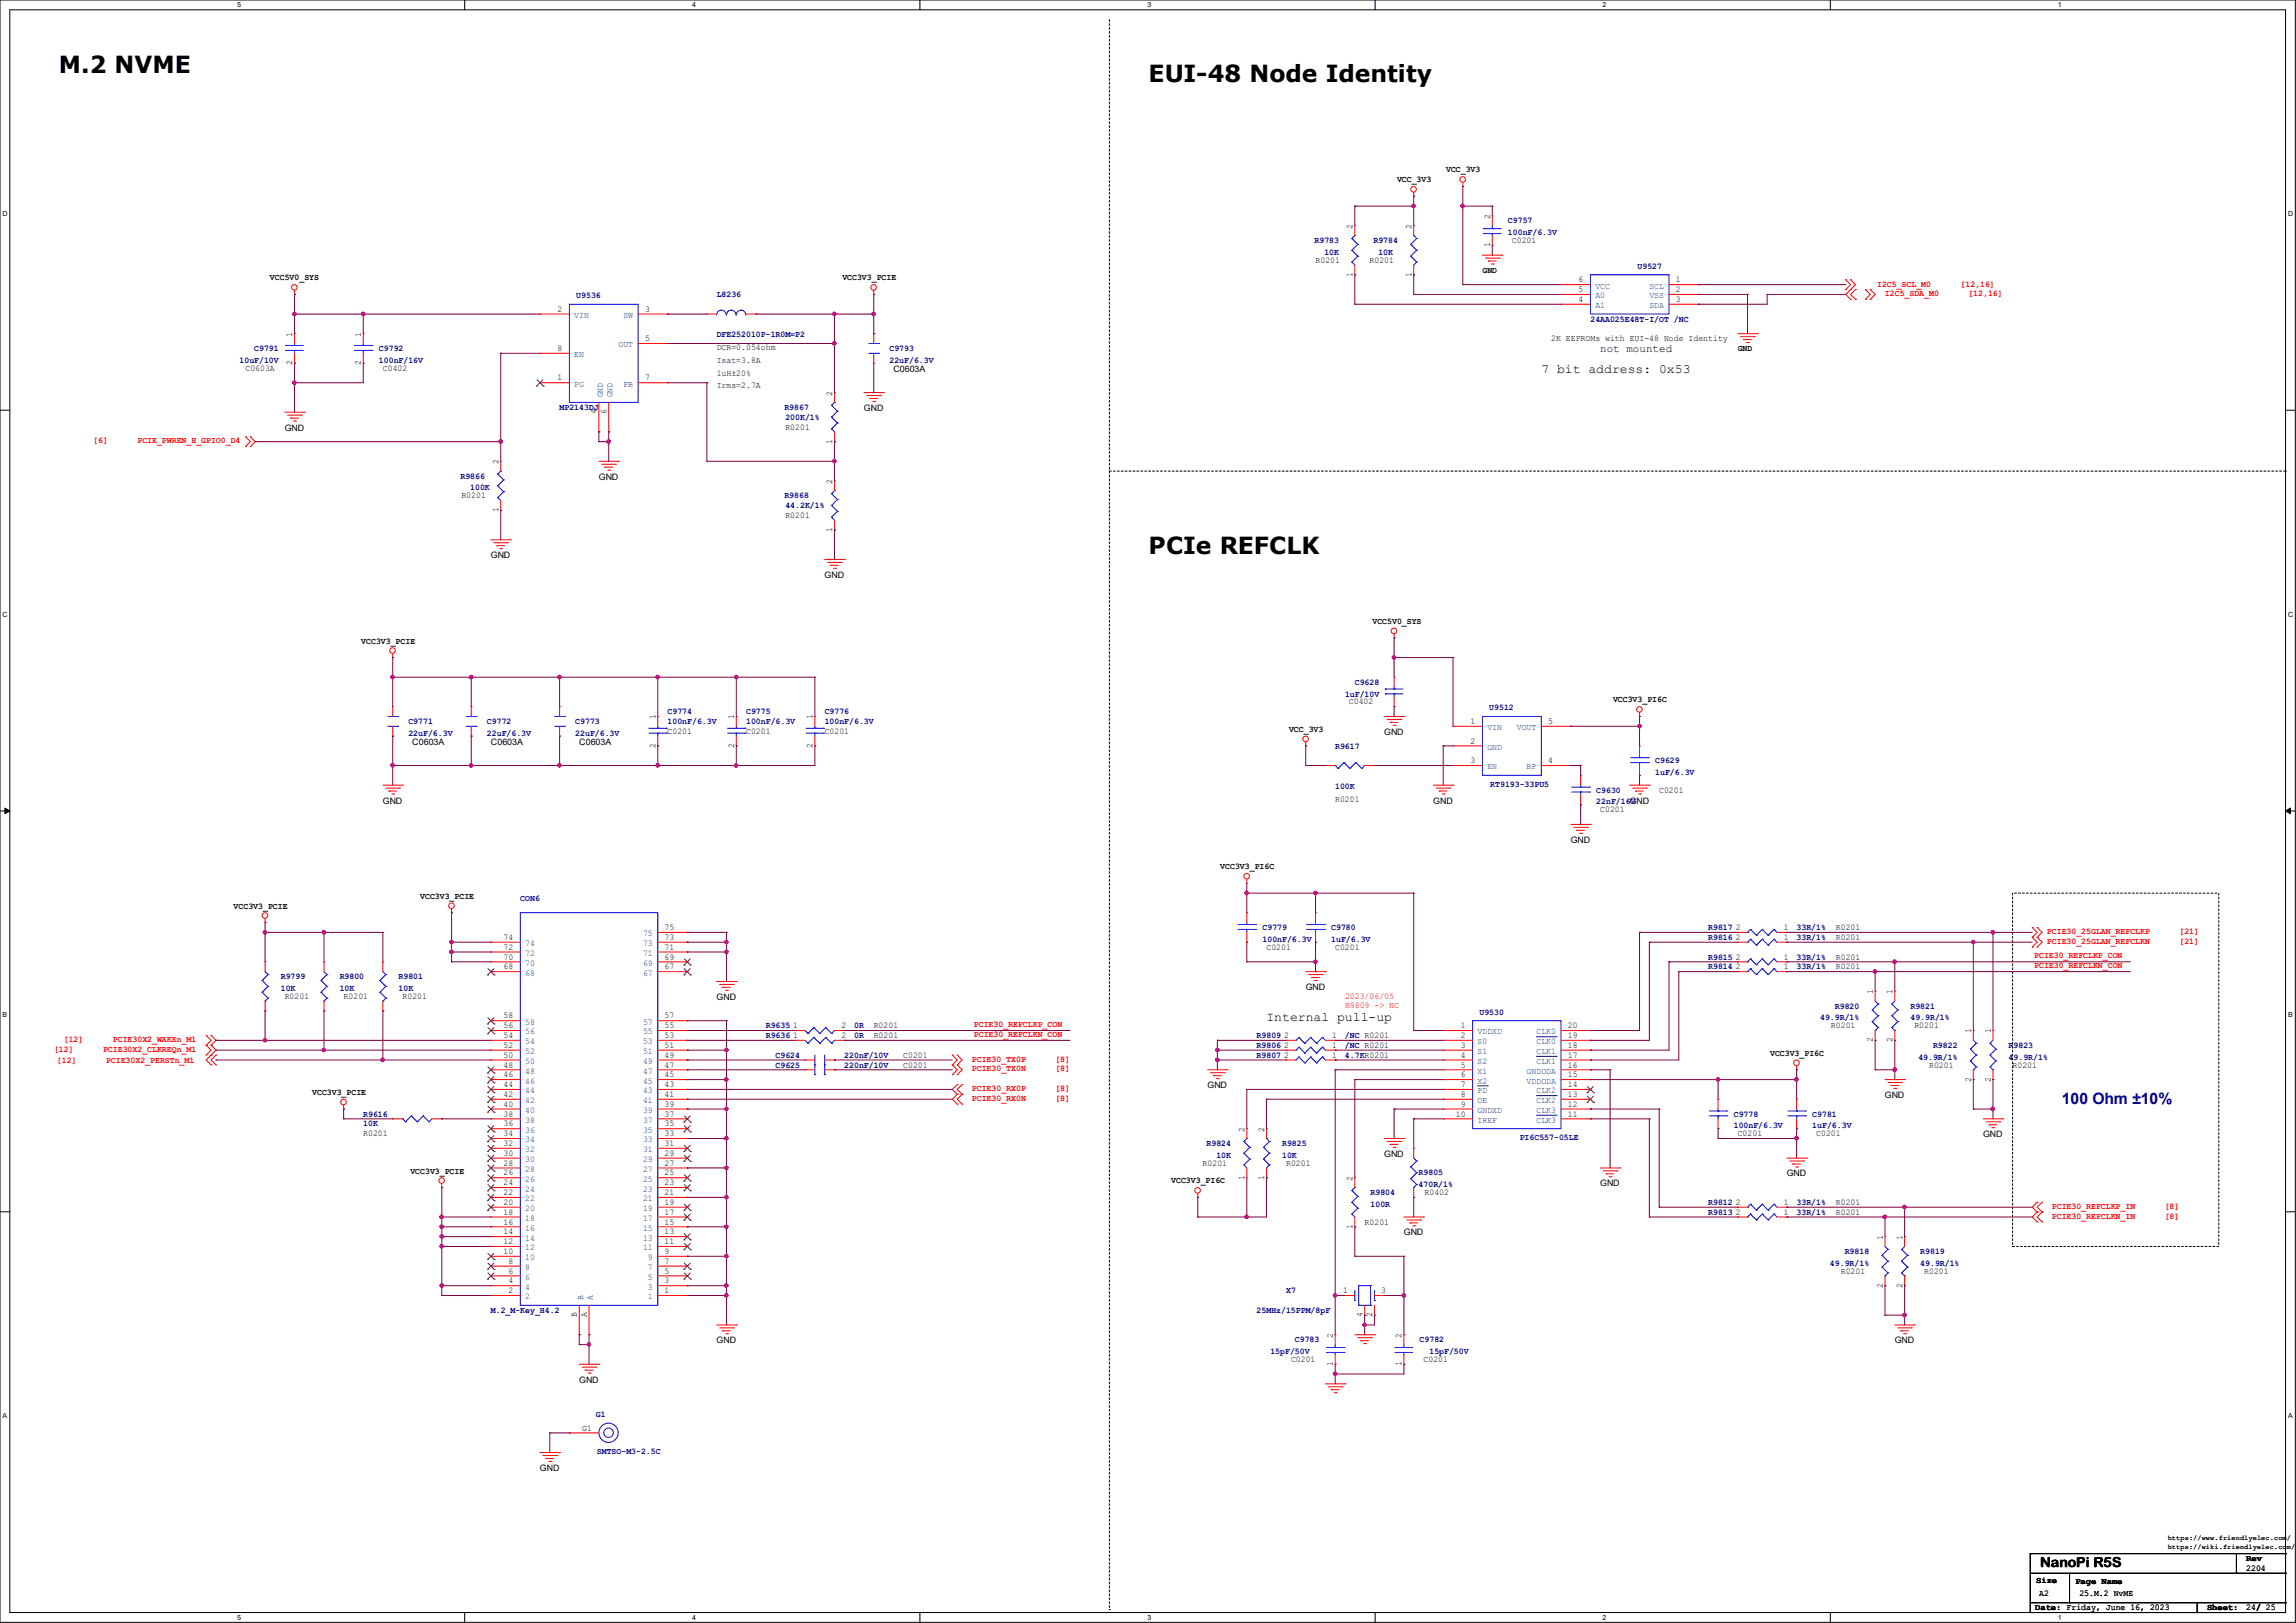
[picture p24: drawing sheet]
<svg xmlns="http://www.w3.org/2000/svg" width="297mm" height="210mm" viewBox="0 0 297 210" stroke-linecap="round" stroke-linejoin="round" font-family="sans-serif">
<defs><g id="words">
<g font-size="3">
<text x="7.6" y="9.4">M.2 NVME</text>
<text x="148.6" y="10.7">EUI-48 Node Identity</text>
<text x="148.6" y="71.6">PCIe REFCLK</text>
</g>
<text font-size="2" fill="#00007f" x="266.7" y="142.9">100 Ohm ±10%</text>
<text font-size="1.8" x="263.9" y="202.7">NanoPi R5S</text>
<g font-size="1.7">
<text x="199.4" y="48.3">7 bit address: 0x53</text>
<text x="163.8" y="132.1">Internal pull-up</text>
</g>
<text font-size="1.4" x="207" y="45.6">not mounted</text>
<g font-size="1.1">
<text x="180.7" y="23.6">VCC_3V3</text>
<text x="187.1" y="22.3">VCC_3V3</text>
<text x="175" y="29.6" transform="rotate(-90 175 29.6)">2</text>
<text x="182.6" y="29.6" transform="rotate(-90 182.6 29.6)">2</text>
<text x="192.7" y="28.3" transform="rotate(-90 192.7 28.3)">2</text>
<text x="170.2" y="34">R0201</text>
<text x="175" y="35.8" transform="rotate(-90 175 35.8)">1</text>
<text x="177.2" y="34">R0201</text>
<text x="182.6" y="35.8" transform="rotate(-90 182.6 35.8)">1</text>
<text x="191.8" y="35.3">GND</text>
<text x="192.7" y="32" transform="rotate(-90 192.7 32)">1</text>
<text x="195.6" y="31.5">C0201</text>
<text x="34.9" y="36.3">VCC5V0_SYS</text>
<text x="72.1" y="40.3">2</text>
<text x="83.4" y="40.3">3</text>
<text x="109" y="36.3">VCC3V3_PCIE</text>
<text x="204.2" y="39.1">4</text>
<text x="204.2" y="37.8">5</text>
<text x="204.2" y="36.5">6</text>
<text x="216.8" y="36.5">1</text>
<text x="216.8" y="37.8">2</text>
<text x="216.8" y="39.1">3</text>
<text x="31.7" y="48">C0603A</text>
<text x="37.8" y="47.2" transform="rotate(-90 37.8 47.2)">2</text>
<text x="37.8" y="43.6" transform="rotate(-90 37.8 43.6)">1</text>
<text x="46.7" y="47.2" transform="rotate(-90 46.7 47.2)">2</text>
<text x="46.7" y="43.6" transform="rotate(-90 46.7 43.6)">1</text>
<text x="49.5" y="48">C0402</text>
<text x="72.1" y="45.4">8</text>
<text x="83.4" y="44.2">5</text>
<text x="92.7" y="45.3">DCR=0.054ohm</text>
<text x="92.7" y="46.9">Isat=3.8A</text>
<text x="200.7" y="44.2">2K EEPROMs with EUI-48 Node Identity</text>
<text x="224.8" y="45.4">GND</text>
<text x="72.1" y="49.2">1</text>
<text x="77.2" y="53.6" transform="rotate(-90 77.2 53.6)">4</text>
<text x="78.4" y="53.6" transform="rotate(-90 78.4 53.6)">6</text>
<text x="83.4" y="49.2">7</text>
<text x="92.7" y="48.6">1uH±20%</text>
<text x="92.7" y="50.3">Irms=2.7A</text>
<text x="107.7" y="51.2" transform="rotate(-90 107.7 51.2)">2</text>
<text x="111.8" y="53.2">GND</text>
<text x="115.6" y="48.1">C0603A</text>
<text x="36.8" y="55.7">GND</text>
<text x="101.6" y="55.6">R0201</text>
<text x="107.7" y="57.4" transform="rotate(-90 107.7 57.4)">1</text>
<text x="59.7" y="64.5">R0201</text>
<text x="64.5" y="60.1" transform="rotate(-90 64.5 60.1)">2</text>
<text x="77.5" y="62.1">GND</text>
<text x="107.7" y="62.6" transform="rotate(-90 107.7 62.6)">2</text>
<text x="64.5" y="66.3" transform="rotate(-90 64.5 66.3)">1</text>
<text x="101.6" y="67">R0201</text>
<text x="107.7" y="68.8" transform="rotate(-90 107.7 68.8)">1</text>
<text x="63.5" y="72.2">GND</text>
<text x="106.7" y="74.8">GND</text>
<text x="46.7" y="83.3">VCC3V3_PCIE</text>
<text x="177.5" y="80.7">VCC5V0_SYS</text>
<text x="84.8" y="93.1" transform="rotate(-90 84.8 93.1)">1</text>
<text x="86.4" y="95">C0201</text>
<text x="95" y="93.1" transform="rotate(-90 95 93.1)">1</text>
<text x="96.5" y="95">C0201</text>
<text x="105.1" y="93.1" transform="rotate(-90 105.1 93.1)">1</text>
<text x="106.7" y="95">C0201</text>
<text x="166.8" y="94.7">VCC_3V3</text>
<text x="174.5" y="91.1">C0402</text>
<text x="179.1" y="95.1">GND</text>
<text x="190.2" y="93.7">1</text>
<text x="200.3" y="93.7">5</text>
<text x="208.7" y="90.9">VCC3V3_PI6C</text>
<text x="53.3" y="96.4">C0603A</text>
<text x="63.5" y="96.4">C0603A</text>
<text x="74.9" y="96.4">C0603A</text>
<text x="84.8" y="96.8" transform="rotate(-90 84.8 96.8)">2</text>
<text x="95" y="96.8" transform="rotate(-90 95 96.8)">2</text>
<text x="105.1" y="96.8" transform="rotate(-90 105.1 96.8)">2</text>
<text x="190.2" y="96.2">2</text>
<text x="190.2" y="98.8">3</text>
<text x="200.3" y="98.8">4</text>
<text x="49.5" y="104">GND</text>
<text x="172.7" y="103.7">R0201</text>
<text x="185.4" y="104">GND</text>
<text x="207" y="105.1">C0201</text>
<text x="210.8" y="104">GND</text>
<text x="214.6" y="102.6">C0201</text>
<text x="157.9" y="112.5">VCC3V3_PI6C</text>
<text x="203.2" y="109.1">GND</text>
<text x="30.2" y="117.6">VCC3V3_PCIE</text>
<text x="54.4" y="116.3">VCC3V3_PCIE</text>
<text x="65.2" y="125.4">68</text>
<text x="65.2" y="124.2">70</text>
<text x="65.2" y="122.9">72</text>
<text x="65.2" y="121.6">74</text>
<text x="86" y="125.4">67</text>
<text x="86" y="124.2">69</text>
<text x="86" y="122.9">71</text>
<text x="86" y="121.6">73</text>
<text x="86" y="120.4">75</text>
<text x="163.8" y="122.9">C0201</text>
<text x="172.7" y="122.9">C0201</text>
<text x="224.5" y="124.2">2</text>
<text x="224.5" y="120.4">2</text>
<text x="224.5" y="125.4">2</text>
<text x="224.5" y="121.6">2</text>
<text x="230.8" y="124.2">1</text>
<text x="230.8" y="120.4">1</text>
<text x="230.8" y="125.4">1</text>
<text x="230.8" y="121.6">1</text>
<text x="237.5" y="124.2">R0201</text>
<text x="237.5" y="120.4">R0201</text>
<text x="237.5" y="125.4">R0201</text>
<text x="237.5" y="121.6">R0201</text>
<text x="36.8" y="129.2">R0201</text>
<text x="44.4" y="129.2">R0201</text>
<text x="52.1" y="129.2">R0201</text>
<text x="65.2" y="131.8">58</text>
<text x="86" y="131.8">57</text>
<text x="92.7" y="129.4">GND</text>
<text x="168.9" y="128.1">GND</text>
<text x="242.3" y="128.7" transform="rotate(-90 242.3 128.7)">1</text>
<text x="244.8" y="128.7" transform="rotate(-90 244.8 128.7)">1</text>
<text x="65.2" y="136.9">50</text>
<text x="65.2" y="135.6">52</text>
<text x="65.2" y="134.3">54</text>
<text x="65.2" y="133.1">56</text>
<text x="86" y="136.9">49</text>
<text x="86" y="135.6">51</text>
<text x="86" y="134.3">53</text>
<text x="86" y="133.1">55</text>
<text x="102.6" y="134.3">1</text>
<text x="102.6" y="133.1">1</text>
<text x="108.8" y="134.3">2</text>
<text x="108.8" y="133.1">2</text>
<text x="113" y="134.3">R0201</text>
<text x="113" y="133.1">R0201</text>
<text x="116.8" y="136.9">C0201</text>
<text x="166.1" y="134.3">2</text>
<text x="166.1" y="136.9">2</text>
<text x="166.1" y="135.6">2</text>
<text x="172.3" y="134.3">1</text>
<text x="172.3" y="136.9">1</text>
<text x="172.3" y="135.6">1</text>
<text x="189" y="133.1">1</text>
<text x="189" y="134.3">2</text>
<text x="189" y="135.6">3</text>
<text x="189" y="136.9">4</text>
<text x="202.8" y="136.9">17</text>
<text x="202.8" y="135.6">18</text>
<text x="202.8" y="134.3">19</text>
<text x="202.8" y="133.1">20</text>
<text x="229" y="136.6">VCC3V3_PI6C</text>
<text x="236.9" y="133.1">R0201</text>
<text x="242.3" y="134.9" transform="rotate(-90 242.3 134.9)">2</text>
<text x="244.8" y="134.9" transform="rotate(-90 244.8 134.9)">2</text>
<text x="247.6" y="133.1">R0201</text>
<text x="255" y="133.7" transform="rotate(-90 255 133.7)">1</text>
<text x="257.5" y="133.7" transform="rotate(-90 257.5 133.7)">1</text>
<text x="40.4" y="141.7">VCC3V3_PCIE</text>
<text x="65.2" y="143.2">40</text>
<text x="65.2" y="141.9">42</text>
<text x="65.2" y="140.7">44</text>
<text x="65.2" y="139.4">46</text>
<text x="65.2" y="138.1">48</text>
<text x="86" y="143.2">39</text>
<text x="86" y="141.9">41</text>
<text x="86" y="140.7">43</text>
<text x="86" y="139.4">45</text>
<text x="86" y="138.1">47</text>
<text x="116.8" y="138.1">C0201</text>
<text x="156.2" y="140.8">GND</text>
<text x="189" y="138.1">5</text>
<text x="189" y="139.4">6</text>
<text x="189" y="140.7">7</text>
<text x="189" y="141.9">8</text>
<text x="189" y="143.2">9</text>
<text x="202.8" y="143.2">12</text>
<text x="202.8" y="141.9">13</text>
<text x="202.8" y="140.7">14</text>
<text x="202.8" y="139.4">15</text>
<text x="202.8" y="138.1">16</text>
<text x="243.8" y="142.1">GND</text>
<text x="249.6" y="138.1">R0201</text>
<text x="255" y="140" transform="rotate(-90 255 140)">2</text>
<text x="257.5" y="140" transform="rotate(-90 257.5 140)">2</text>
<text x="260.3" y="138.1">R0201</text>
<text x="47" y="147">R0201</text>
<text x="65.2" y="149.6">30</text>
<text x="65.2" y="148.3">32</text>
<text x="65.2" y="147">34</text>
<text x="65.2" y="145.8">36</text>
<text x="65.2" y="144.5">38</text>
<text x="86" y="149.6">29</text>
<text x="86" y="148.3">31</text>
<text x="86" y="147">33</text>
<text x="86" y="145.8">35</text>
<text x="86" y="144.5">37</text>
<text x="161" y="146.4" transform="rotate(-90 161 146.4)">2</text>
<text x="163.5" y="146.4" transform="rotate(-90 163.5 146.4)">2</text>
<text x="179.1" y="149.7">GND</text>
<text x="188.3" y="144.5">10</text>
<text x="202.8" y="144.5">11</text>
<text x="224.8" y="147">C0201</text>
<text x="234.9" y="147">C0201</text>
<text x="256.5" y="147.2">GND</text>
<text x="53.1" y="151.9">VCC3V3_PCIE</text>
<text x="65.2" y="155.9">20</text>
<text x="65.2" y="154.6">22</text>
<text x="65.2" y="153.4">24</text>
<text x="65.2" y="152.1">26</text>
<text x="65.2" y="150.8">28</text>
<text x="86" y="155.9">19</text>
<text x="86" y="154.6">21</text>
<text x="86" y="153.4">23</text>
<text x="86" y="152.1">25</text>
<text x="86" y="150.8">27</text>
<text x="151.5" y="153.1">VCC3V3_PI6C</text>
<text x="155.6" y="150.8">R0201</text>
<text x="161" y="152.7" transform="rotate(-90 161 152.7)">1</text>
<text x="163.5" y="152.7" transform="rotate(-90 163.5 152.7)">1</text>
<text x="166.4" y="150.8">R0201</text>
<text x="175" y="152.8" transform="rotate(-90 175 152.8)">2</text>
<text x="184.3" y="154.6">R0402</text>
<text x="207" y="153.5">GND</text>
<text x="224.5" y="155.9">2</text>
<text x="230.8" y="155.9">1</text>
<text x="231.1" y="152.2">GND</text>
<text x="237.5" y="155.9">R0201</text>
<text x="65.2" y="161">12</text>
<text x="65.2" y="159.7">14</text>
<text x="65.2" y="158.5">16</text>
<text x="65.2" y="157.2">18</text>
<text x="86" y="161">11</text>
<text x="86" y="159.7">13</text>
<text x="86" y="158.5">15</text>
<text x="86" y="157.2">17</text>
<text x="175" y="159" transform="rotate(-90 175 159)">1</text>
<text x="176.5" y="158.5">R0201</text>
<text x="181.6" y="159.9">GND</text>
<text x="224.5" y="157.2">2</text>
<text x="230.8" y="157.2">1</text>
<text x="237.5" y="157.2">R0201</text>
<text x="243.6" y="160.4" transform="rotate(-90 243.6 160.4)">1</text>
<text x="246.1" y="160.4" transform="rotate(-90 246.1 160.4)">1</text>
<text x="65.2" y="162.3">10</text>
<text x="65.8" y="167.3">2</text>
<text x="65.8" y="166.1">4</text>
<text x="65.8" y="164.8">6</text>
<text x="65.8" y="163.5">8</text>
<text x="86" y="167.3">1</text>
<text x="86" y="166.1">3</text>
<text x="86" y="164.8">5</text>
<text x="86" y="163.5">7</text>
<text x="86" y="162.3">9</text>
<text x="173.7" y="167.3">1</text>
<text x="178.7" y="167.3">3</text>
<text x="238.1" y="164.8">R0201</text>
<text x="243.6" y="166.6" transform="rotate(-90 243.6 166.6)">2</text>
<text x="246.1" y="166.6" transform="rotate(-90 246.1 166.6)">2</text>
<text x="248.9" y="164.8">R0201</text>
<text x="74.6" y="170.4" transform="rotate(-90 74.6 170.4)">B</text>
<text x="75.9" y="170.4" transform="rotate(-90 75.9 170.4)">A</text>
<text x="92.7" y="173.8">GND</text>
<text x="172.4" y="173.1" transform="rotate(-90 172.4 173.1)">2</text>
<text x="176.2" y="170.4" transform="rotate(-90 176.2 170.4)">4</text>
<text x="177.5" y="170.4" transform="rotate(-90 177.5 170.4)">2</text>
<text x="181.3" y="173.1" transform="rotate(-90 181.3 173.1)">2</text>
<text x="245.1" y="173.8">GND</text>
<text x="74.9" y="178.9">GND</text>
<text x="167" y="176.2">C0201</text>
<text x="172.4" y="176.8" transform="rotate(-90 172.4 176.8)">1</text>
<text x="181.3" y="176.8" transform="rotate(-90 181.3 176.8)">1</text>
<text x="184.1" y="176.2">C0201</text>
<text x="75.3" y="185.1">G1</text>
<text x="69.8" y="190.3">GND</text>
<text x="290.6" y="203.3">2204</text>
<text x="290.6" y="202">Rev</text>
<text x="263.3" y="208.4">Date: Friday, June 16, 2023</text>
<text x="263.4" y="204.8">Size</text>
<text x="263.8" y="206.5">A2</text>
<text x="268.5" y="204.9">Page Name</text>
<text x="269" y="206.5">25.M.2 NvME</text>
<text x="285.5" y="208.4">Sheet:</text>
<text x="290.6" y="208.4">24/ 25</text>
</g>
<g font-size="1.1" fill="#00007f">
<text x="195.1" y="28.9">C9757</text>
<text x="170.1" y="31.5">R9783</text>
<text x="171.3" y="33">10K</text>
<text x="177.7" y="31.5">R9784</text>
<text x="178.3" y="33">10K</text>
<text x="195.1" y="30.4">100nF/6.3V</text>
<text x="211.8" y="34.8">U9527</text>
<text x="74.5" y="38.6">U9536</text>
<text x="92.7" y="38.4">L8236</text>
<text x="205.7" y="41.6">24AA025E48T-I/OT /NC</text>
<text x="31" y="46.9">10uF/10V</text>
<text x="32.9" y="45.4">C9791</text>
<text x="49" y="45.4">C9792</text>
<text x="49" y="46.9">100nF/16V</text>
<text x="92.7" y="43.6">DFE252010P-1R0M=P2</text>
<text x="115.1" y="45.4">C9793</text>
<text x="115.1" y="46.9">22uF/6.3V</text>
<text x="72.4" y="53">MP2143DJ</text>
<text x="101.5" y="53">R9867</text>
<text x="101.6" y="54.3">200K/1%</text>
<text x="59.6" y="61.9">R9866</text>
<text x="60.8" y="63.5">100K</text>
<text x="101.5" y="64.5">R9868</text>
<text x="101.6" y="65.7">44.2K/1%</text>
<text x="175.3" y="88.6">C9628</text>
<text x="52.8" y="93.7">C9771</text>
<text x="52.8" y="95.2">22uF/6.3V</text>
<text x="63" y="93.7">C9772</text>
<text x="63" y="95.2">22uF/6.3V</text>
<text x="74.4" y="93.7">C9773</text>
<text x="74.4" y="95.2">22uF/6.3V</text>
<text x="86.4" y="92.4">C9774</text>
<text x="86.4" y="93.7">100nF/6.3V</text>
<text x="96.5" y="92.4">C9775</text>
<text x="96.5" y="93.7">100nF/6.3V</text>
<text x="106.7" y="92.4">C9776</text>
<text x="106.7" y="93.7">100nF/6.3V</text>
<text x="174" y="90.1">1uF/10V</text>
<text x="192.7" y="91.9">U9512</text>
<text x="172.7" y="96.9">R9617</text>
<text x="192.8" y="101.8">RT9193-33PU5</text>
<text x="214.1" y="98.8">C9629</text>
<text x="214.1" y="100.3">1uF/6.3V</text>
<text x="172.7" y="102.1">100K</text>
<text x="206.5" y="102.6">C9630</text>
<text x="206.5" y="104.1">22nF/16V</text>
<text x="67.3" y="116.5">CON6</text>
<text x="163.3" y="120.4">C9779</text>
<text x="163.3" y="121.9">100nF/6.3V</text>
<text x="172.2" y="120.4">C9780</text>
<text x="172.2" y="121.9">1uF/6.3V</text>
<text x="221" y="124.2">R9815</text>
<text x="221" y="120.4">R9817</text>
<text x="221" y="125.4">R9814</text>
<text x="221" y="121.6">R9816</text>
<text x="232.4" y="124.2">33R/1%</text>
<text x="232.4" y="120.4">33R/1%</text>
<text x="232.4" y="125.4">33R/1%</text>
<text x="232.4" y="121.6">33R/1%</text>
<text x="36.3" y="126.7">R9799</text>
<text x="36.3" y="128.2">10K</text>
<text x="43.9" y="126.7">R9800</text>
<text x="43.9" y="128.2">10K</text>
<text x="51.6" y="126.7">R9801</text>
<text x="51.6" y="128.2">10K</text>
<text x="191.4" y="131.3">U9530</text>
<text x="237.4" y="130.5">R9820</text>
<text x="247.1" y="130.5">R9821</text>
<text x="99.1" y="134.3">R9636</text>
<text x="99.1" y="133.1">R9635</text>
<text x="100.3" y="136.9">C9624</text>
<text x="109.2" y="136.9">220nF/10V</text>
<text x="110.5" y="134.3">0R</text>
<text x="110.5" y="133.1">0R</text>
<text x="162.6" y="134.3">R9809</text>
<text x="162.6" y="136.9">R9807</text>
<text x="162.6" y="135.6">R9806</text>
<text x="174" y="134.3">/NC R0201</text>
<text x="174" y="136.9">4.7KR0201</text>
<text x="174" y="135.6">/NC R0201</text>
<text x="235.5" y="132">49.9R/1%</text>
<text x="247.1" y="132">49.9R/1%</text>
<text x="248.2" y="137.1">49.9R/1%</text>
<text x="250.1" y="135.6">R9822</text>
<text x="259.8" y="135.6">R9823</text>
<text x="259.8" y="137.1">49.9R/1%</text>
<text x="100.3" y="138.1">C9625</text>
<text x="109.2" y="138.1">220nF/10V</text>
<text x="47" y="144.5">R9616</text>
<text x="47" y="145.8">10K</text>
<text x="156.1" y="148.3">R9824</text>
<text x="157.4" y="149.8">10K</text>
<text x="165.9" y="148.3">R9825</text>
<text x="165.9" y="149.8">10K</text>
<text x="196.6" y="147.5">PI6C557-05LE</text>
<text x="224.3" y="144.5">C9778</text>
<text x="224.3" y="146">100nF/6.3V</text>
<text x="234.4" y="144.5">C9781</text>
<text x="234.4" y="146">1uF/6.3V</text>
<text x="177.3" y="154.6">R9804</text>
<text x="183.5" y="152.1">R9805</text>
<text x="183.5" y="153.6">470R/1%</text>
<text x="221" y="155.9">R9812</text>
<text x="232.4" y="155.9">33R/1%</text>
<text x="177.3" y="156.2">100R</text>
<text x="221" y="157.2">R9813</text>
<text x="232.4" y="157.2">33R/1%</text>
<text x="166.4" y="167.3">X7</text>
<text x="236.7" y="163.8">49.9R/1%</text>
<text x="238.6" y="162.3">R9818</text>
<text x="248.4" y="162.3">R9819</text>
<text x="248.4" y="163.8">49.9R/1%</text>
<text x="63.5" y="169.9">M.2_M-Key_H4.2</text>
<text x="162.6" y="169.9">25MHz/15PPM/8pF</text>
<text x="167.5" y="173.7">C9783</text>
<text x="183.6" y="173.7">C9782</text>
<text x="164.3" y="175.2">15pF/50V</text>
<text x="184.9" y="175.2">15pF/50V</text>
<text x="77.1" y="183.4">G1</text>
<text x="77.2" y="188.2">SMTSO-M3-2.5C</text>
</g>
<g font-size="1.1" fill="#003f7f">
<text x="74.3" y="41.1">VIN</text>
<text x="80.6" y="41.1">SW</text>
<text x="206.4" y="39.9">A1</text>
<text x="206.4" y="38.6">A0</text>
<text x="206.4" y="37.3">VCC</text>
<text x="213.4" y="37.3">SCL</text>
<text x="213.4" y="38.6">VSS</text>
<text x="213.4" y="39.9">SDA</text>
<text x="74.3" y="46.2">EN</text>
<text x="80" y="45">OUT</text>
<text x="74.3" y="50">PG</text>
<text x="78" y="51.4" transform="rotate(-90 78 51.4)">GND</text>
<text x="79.3" y="51.4" transform="rotate(-90 79.3 51.4)">GND</text>
<text x="80.6" y="50">FB</text>
<text x="192.4" y="94.5">VIN</text>
<text x="196.2" y="94.5">VOUT</text>
<text x="192.4" y="97">GND</text>
<text x="192.4" y="99.6">EN</text>
<text x="197.5" y="99.6">BP</text>
<text x="67.9" y="125">70</text>
<text x="67.9" y="123.7">72</text>
<text x="67.9" y="122.4">74</text>
<text x="83.2" y="125">69</text>
<text x="83.2" y="123.7">71</text>
<text x="83.2" y="122.4">73</text>
<text x="83.2" y="121.2">75</text>
<text x="67.9" y="126.2">68</text>
<text x="83.2" y="126.2">67</text>
<text x="67.9" y="137.7">50</text>
<text x="67.9" y="136.4">52</text>
<text x="67.9" y="135.1">54</text>
<text x="67.9" y="133.9">56</text>
<text x="67.9" y="132.6">58</text>
<text x="83.2" y="137.7">49</text>
<text x="83.2" y="136.4">51</text>
<text x="83.2" y="135.1">53</text>
<text x="83.2" y="133.9">55</text>
<text x="83.2" y="132.6">57</text>
<text x="191.1" y="133.9">VDDXD</text>
<text x="191.1" y="135.1">S0</text>
<text x="191.1" y="136.4">S1</text>
<text x="191.1" y="137.7">S2</text>
<text x="198.8" y="137.7">CLK1</text>
<text x="198.8" y="136.4">CLK1</text>
<text x="198.8" y="135.1">CLK0</text>
<text x="198.8" y="133.9">CLK0</text>
<text x="67.9" y="142.8">42</text>
<text x="67.9" y="141.5">44</text>
<text x="67.9" y="140.2">46</text>
<text x="67.9" y="138.9">48</text>
<text x="83.2" y="142.8">41</text>
<text x="83.2" y="141.5">43</text>
<text x="83.2" y="140.2">45</text>
<text x="83.2" y="138.9">47</text>
<text x="191.1" y="138.9">X1</text>
<text x="191.1" y="140.2">X2</text>
<text x="191.1" y="141.5">PD</text>
<text x="191.1" y="142.8">OE</text>
<text x="197.5" y="140.2">VDDODA</text>
<text x="197.5" y="138.9">GNDODA</text>
<text x="198.8" y="142.8">CLK2</text>
<text x="198.8" y="141.5">CLK2</text>
<text x="67.9" y="149.1">32</text>
<text x="67.9" y="147.8">34</text>
<text x="67.9" y="146.6">36</text>
<text x="67.9" y="145.3">38</text>
<text x="67.9" y="144">40</text>
<text x="83.2" y="149.1">31</text>
<text x="83.2" y="147.8">33</text>
<text x="83.2" y="146.6">35</text>
<text x="83.2" y="145.3">37</text>
<text x="83.2" y="144">39</text>
<text x="191.1" y="144">GNDXD</text>
<text x="191.1" y="145.3">IREF</text>
<text x="198.8" y="145.3">CLK3</text>
<text x="198.8" y="144">CLK3</text>
<text x="67.9" y="155.5">22</text>
<text x="67.9" y="154.2">24</text>
<text x="67.9" y="152.9">26</text>
<text x="67.9" y="151.6">28</text>
<text x="67.9" y="150.4">30</text>
<text x="83.2" y="155.5">21</text>
<text x="83.2" y="154.2">23</text>
<text x="83.2" y="152.9">25</text>
<text x="83.2" y="151.6">27</text>
<text x="83.2" y="150.4">29</text>
<text x="67.9" y="161.8">12</text>
<text x="67.9" y="160.5">14</text>
<text x="67.9" y="159.3">16</text>
<text x="67.9" y="158">18</text>
<text x="67.9" y="156.7">20</text>
<text x="83.2" y="161.8">11</text>
<text x="83.2" y="160.5">13</text>
<text x="83.2" y="159.3">15</text>
<text x="83.2" y="158">17</text>
<text x="83.2" y="156.7">19</text>
<text x="67.9" y="166.9">4</text>
<text x="67.9" y="165.6">6</text>
<text x="67.9" y="164.3">8</text>
<text x="67.9" y="163.1">10</text>
<text x="83.8" y="166.9">3</text>
<text x="83.8" y="165.6">5</text>
<text x="83.8" y="164.3">7</text>
<text x="83.8" y="163.1">9</text>
<text x="67.9" y="168.2">2</text>
<text x="75.4" y="168.3" transform="rotate(-90 75.4 168.3)">B</text>
<text x="76.7" y="168.3" transform="rotate(-90 76.7 168.3)">A</text>
<text x="83.8" y="168.2">1</text>
</g>
<g font-size="1.1" fill="#f00">
<text x="242.8" y="37.2">I2C5_SCL_M0</text>
<text x="243.8" y="38.3">I2C5_SDA_M0</text>
<text x="253.6" y="37.2">[12,16]</text>
<text x="254.6" y="38.3">[12,16]</text>
<text x="12.1" y="57.4">[6]</text>
<text x="17.8" y="57.4">PCIE_PWREN_H_GPIO0_D4</text>
<text x="263.1" y="125.3">PCIE30_REFCLKN_CON</text>
<text x="263.1" y="124">PCIE30_REFCLKP_CON</text>
<text x="264.8" y="120.9">PCIE30_25GLAN_REFCLKP</text>
<text x="264.8" y="122.1">PCIE30_25GLAN_REFCLKN</text>
<text x="281.9" y="120.9">[21]</text>
<text x="281.9" y="122.1">[21]</text>
<text x="174" y="129.2">2023/06/05</text>
<text x="174" y="130.4">R9809 -&gt; NC</text>
<text x="7" y="136.1">[12]</text>
<text x="7.4" y="137.5">[12]</text>
<text x="8.3" y="134.8">[12]</text>
<text x="13.3" y="136.1">PCIE30X2_CLKREQn_M1</text>
<text x="13.7" y="137.5">PCIE30X2_PERSTn_M1</text>
<text x="14.6" y="134.8">PCIE30X2_WAKEn_M1</text>
<text x="125.7" y="137.4">PCIE30_TX0P</text>
<text x="126" y="132.9">PCIE30_REFCLKP_CON</text>
<text x="126" y="134.2">PCIE30_REFCLKN_CON</text>
<text x="136.5" y="137.4">[8]</text>
<text x="125.7" y="138.6">PCIE30_TX0N</text>
<text x="125.7" y="141.2">PCIE30_RX0P</text>
<text x="125.7" y="142.5">PCIE30_RX0N</text>
<text x="136.5" y="138.6">[8]</text>
<text x="136.5" y="141.2">[8]</text>
<text x="136.5" y="142.5">[8]</text>
<text x="265.4" y="157.7">PCIE30_REFCLKN_IN</text>
<text x="265.4" y="156.4">PCIE30_REFCLKP_IN</text>
<text x="280" y="157.7">[8]</text>
<text x="280" y="156.4">[8]</text>
</g>
<g font-size=".9">
<text x="30.7" y=".9">5</text>
<text x="89.5" y=".9">4</text>
<text x="148.4" y=".9">3</text>
<text x="207.3" y=".9">2</text>
<text x="266.2" y=".9">1</text>
<text x=".3" y="28">D</text>
<text x="296" y="28">D</text>
<text x=".3" y="79.8">C</text>
<text x="296" y="79.8">C</text>
<text x=".3" y="131.7">B</text>
<text x="296" y="131.7">B</text>
<text x=".3" y="183.5">A</text>
<text x="296" y="183.5">A</text>
<text x="280.4" y="200.5">https://wiki.friendlyelec.com/</text>
<text x="280.4" y="199.2">https://www.friendlyelec.com/</text>
<text x="30.7" y="209.6">5</text>
<text x="89.5" y="209.6">4</text>
<text x="148.4" y="209.6">3</text>
<text x="207.3" y="209.6">2</text>
<text x="266.2" y="209.6">1</text>
</g>
</g></defs>
<path d="M0 0h296.9v209.9h-296.9zM1.3 1.3h294.4v207.4h-294.4z" fill="none" stroke="#000" stroke-width=".13"/>
<g fill="#fff">
<path d="M30.7 .1h.5v1h-.5z"/>
<path d="M30.7 208.8h.5v1h-.5z"/>
</g>
<path d="M60.1 0v1.3M60.1 208.7v1.2" fill="none" stroke="#000" stroke-width=".13"/>
<g fill="#fff">
<path d="M89.5 .1h.5v1h-.5z"/>
<path d="M89.5 208.8h.5v1h-.5z"/>
</g>
<path d="M119 0v1.3M119 208.7v1.2" fill="none" stroke="#000" stroke-width=".13"/>
<g fill="#fff">
<path d="M148.4 .1h.5v1h-.5z"/>
<path d="M148.4 208.8h.5v1h-.5z"/>
</g>
<path d="M177.9 0v1.3M177.9 208.7v1.2" fill="none" stroke="#000" stroke-width=".13"/>
<g fill="#fff">
<path d="M207.3 .1h.5v1h-.5z"/>
<path d="M207.3 208.8h.5v1h-.5z"/>
</g>
<path d="M236.8 0v1.3M236.8 208.7v1.2" fill="none" stroke="#000" stroke-width=".13"/>
<g fill="#fff">
<path d="M266.2 .1h.5v1h-.5z"/>
<path d="M266.2 208.8h.5v1h-.5z"/>
<path d="M.3 27.2h.7v1h-.7z"/>
<path d="M296 27.2h.6v1h-.6z"/>
<path d="M.3 79h.7v1h-.7z"/>
<path d="M296 79h.6v1h-.6z"/>
</g>
<path d="M0 53.1h1.3M295.7 53.1h1.2" fill="none" stroke="#000" stroke-width=".13"/>
<g fill="#fff">
<path d="M.3 130.9h.6v1h-.6z"/>
<path d="M296 130.9h.6v1h-.6z"/>
</g>
<path d="M0 104.9h1.3M295.7 104.9h1.2" fill="none" stroke="#000" stroke-width=".13"/>
<path d="M.6 104.6l.7 .3-.7 .4zM295.7 104.9l.6-.3v.7z" fill="#000" stroke="#000" stroke-width=".13"/>
<g fill="#fff">
<path d="M.3 182.7h.6v1h-.6z"/>
<path d="M296 182.7h.5v1h-.5z"/>
</g>
<g fill="none" stroke="#000" stroke-width=".13">
<path d="M0 156.8h1.3M295.7 156.8h1.2M262.6 208.7h.1M262.6 201h.1M262.6 203.6h33.1M262.6 201v7.7M262.6 207.4h33.1M262.6 201h33.1M267.7 207.4h.1M267.7 203.6v3.8M270.3 207.4h.1M284.2 208.7h.1"/>
<path d="M284.2 207.4v1.3M289.3 203.6h.1M289.3 201v2.6M295.7 203.6h.1M295.7 201h.1M295.7 207.4h.1M295.7 201v7.7h-33.1"/>
</g>
<path d="M143.5 2.5v205.8M143.5 61h152.2M295.7 61h.1M260.4 115.6h26.6v45.7h-26.6zM143.5 208.3h.1" fill="none" stroke="#000" stroke-width=".13" stroke-dasharray=".3 .3"/>
<g fill="none" stroke="#f00" stroke-width=".13">
<path d="M38.1 38.1h.1M38.1 37.6v.5M113 38.1h.1M113 37.6v.5M175.3 35.6h.1M175.3 29.2h.1M175.3 29.2v1.3M175.3 34.3v1.3M182.9 25.4h.1M182.9 35.6h.1M182.9 29.2h.1M182.9 24.9v.5"/>
<path d="M182.9 29.2v1.3M182.9 34.3v1.3M189.2 24.1h.1M189.2 23.6v.5M191.8 33h2.5M192.2 33.4h1.7M192.5 33.8h.1M192.5 33.8h1M192.9 34.2h.3M193 31.7h.1M193 27.9h.1M193 27.9v1.3"/>
<path d="M193 30.5v1.2M193.2 34.2h.1M193.9 33.4h.1M194.3 33h.1M201.9 39.4h.1M201.9 38.1h.1M201.9 36.8h.1M201.9 36.8h3.8M201.9 38.1h3.8M201.9 39.4h3.8M215.9 36.8h3.8M215.9 38.1h3.8"/>
<path d="M215.9 39.4h3.8M219.7 36.8h.1M219.7 38.1h.1M219.7 39.4h.1M238.8 37.5h.1M238.8 36.2h.1M238.8 36.2l.6 .6-.6 .7M239.4 37.5h.1M239.4 36.2h.1M239.4 38.7h.1M239.4 36.2l.6 .6-1.2 1.3 .6 .6M240 37.5h.1"/>
<path d="M240 38.7h.1M240 37.5l-.6 .6 .6 .6M241.3 37.5h.1M241.3 38.7h.1M241.3 37.5l.6 .6-.6 .6M241.9 37.5h.1M241.9 38.7h.1M241.9 37.5l.7 .6-.7 .6M31.8 56.5h.1M31.8 57.8h.1M31.8 56.5l.6 .6-.6 .7M32.4 57.8h.1"/>
<path d="M32.4 56.5h.1M32.4 56.5l.6 .6-.6 .7M36.8 53.3h2.6M37.2 53.7h1.8M37.6 54.1h.1M37.6 54.1h1M38 54.5h.2M38.1 43.2h.1M38.1 47h.1M38.1 43.2v1.2M38.1 45.7v1.3M38.2 54.5h.1"/>
<path d="M39 53.7h.1M39.4 53.3h.1M47 43.2h.1M47 47h.1M47 43.2v1.2M47 45.7v1.3M64.8 59.7h.1M64.8 59.7v1.3M69.9 40.6h.1M69.9 45.7h.1M69.9 49.5h.1M69.9 40.6h3.8"/>
<path d="M69.9 45.7h3.8M69.9 49.5h3.8M77.5 55.9h.1M77.5 59.7h2.5M77.5 52.1v3.8M78.7 55.9h.1M78.7 52.1v3.8M80 59.7h.1M82.6 40.6h3.8M82.6 49.5h3.8M82.6 44.4h3.8M86.4 40.6h.1"/>
<path d="M86.4 49.5h.1M86.4 44.4h.1M91.4 40.6h.1M91.4 40.6h1.3M96.5 40.6h1.3M97.8 40.6h.1M108 57.1h.1M108 50.8h.1M108 50.8v1.3M108 55.9v1.2M111.8 50.8h2.5M112.1 51.2h1.8"/>
<path d="M112.5 51.6h.1M112.5 51.6h1M112.9 51.9h.3M113 47h.1M113 43.2h.1M113 43.2v1.2M113 45.7v1.3M113.2 51.9h.1M113.9 51.2h.1M114.3 50.8h.1M224.8 43.2h2.5M225.2 43.6h1.7"/>
<path d="M225.6 43.9h.1M225.6 43.9h1M225.9 44.3h.3M226.2 44.3h.1M226.9 43.6h.1M227.3 43.2h.1M63.5 69.9h2.5M63.9 70.2h1.8M64.3 70.6h.1M64.3 70.6h1M64.6 71h.3M64.8 66h.1"/>
<path d="M64.8 64.8v1.2M64.9 71h.1M65.7 70.2h.1M66 69.9h.1M77.9 60.1h1.7M78.2 60.5h.1M78.2 60.5h1M78.6 60.8h.3M78.9 60.8h.1M79.6 60.1h.1M106.7 72.4h2.5M107.1 72.8h1.7"/>
<path d="M107.4 73.2h.1M107.4 73.2h1.1M107.8 73.5h.3M108 68.6h.1M108 62.2h.1M108 62.2v1.3M108 67.3v1.3M108.1 73.5h.1M108.8 72.8h.1M109.2 72.4h.1M50.8 85.1h.1M50.8 95.3h.1"/>
<path d="M50.8 91.4h.1M50.8 84.6v.5M50.8 91.4v1.3M50.8 94v1.3M61 95.3h.1M61 91.4h.1M61 91.4v1.3M61 94v1.3M72.4 95.3h.1M72.4 91.4h.1M72.4 91.4v1.3M72.4 94v1.3"/>
<path d="M85.1 92.7h.1M85.1 96.5h.1M85.1 92.7v1.3M85.1 95.3v1.2M95.3 92.7h.1M95.3 96.5h.1M95.3 92.7v1.3M95.3 95.3v1.2M105.4 92.7h.1M105.4 96.5h.1M105.4 92.7v1.3M105.4 95.3v1.2"/>
<path d="M168.9 96.5h.1M168.9 96v.5M171.5 99.1h.1M171.5 99.1h1.2M176.5 99.1h1.3M177.8 99.1h.1M179.1 92.7h2.5M179.5 93.1h1.7M179.8 93.5h.1M179.8 93.5h1M180.2 93.9h.3M180.3 82.6h.1"/>
<path d="M180.3 87.6h.1M180.3 91.4h.1M180.3 82v.6M180.3 87.6v1.3M180.3 90.2v1.2M180.5 93.9h.1M181.2 93.1h.1M181.6 92.7h.1M188 94h.1M188 96.5h.1M188 99.1h.1M188 94h3.8"/>
<path d="M188 96.5h3.8M188 99.1h3.8M199.4 94h3.8M199.4 99.1h3.8M203.2 99.1h.1M203.2 94h.1M212.1 92.7h.1M212.1 96.5h.1M212.1 92.2v.5M212.1 96.5v1.3M212.1 99.1v1.2M34.3 119.4h.1"/>
<path d="M34.3 118.9v.5M49.5 101.6h2.6M49.9 102h1.8M50.3 102.4h.1M50.3 102.4h1M50.7 102.7h.2M50.9 102.7h.1M51.7 102h.1M52.1 101.6h.1M58.4 118.1h.1M58.4 117.6v.5M161.3 114.3h.1"/>
<path d="M161.3 118.1h.1M161.3 113.8v.5M161.3 118.1v1.3M170.2 118.1h.1M170.2 118.1v1.3M185.4 101.6h2.6M185.8 102h1.8M186.2 102.4h.1M186.2 102.4h1M186.6 102.7h.2M186.8 102.7h.1M187.6 102h.1"/>
<path d="M188 101.6h.1M203.2 106.7h2.5M203.6 107.1h1.8M204 107.4h.1M204 107.4h1M204.3 107.8h.3M204.5 100.3h.1M204.5 104.1h.1M204.5 100.3v1.3M204.5 102.9v1.2M204.6 107.8h.1M205.4 107.1h.1"/>
<path d="M205.7 106.7h.1M210.8 101.6h2.6M211.2 102h1.8M211.6 102.4h.1M211.6 102.4h1M212 102.7h.2M212.1 100.3h.1M212.2 102.7h.1M213 102h.1M213.4 101.6h.1M26.7 136.5h.1M26.7 135.3h.1"/>
<path d="M26.7 134h.1M26.7 135.3l.6 .6-.6 .6M26.7 134l.6 .6-.6 .7M27.3 137.8h.1M27.3 136.5h.1M27.3 135.3h.1M27.3 134h.1M27.3 135.3l.6 .6-1.2 1.3 .6 .6M27.3 134l.6 .6-.6 .7M27.9 137.8h.1M27.9 136.5h.1M27.9 136.5l-.6 .7 .6 .6"/>
<path d="M34.3 124.5h.1M34.3 130.8h.1M34.3 124.5v1.2M34.3 129.5v1.3M41.9 124.5h.1M41.9 130.8h.1M41.9 124.5v1.2M41.9 129.5v1.3M49.5 124.5h.1M49.5 130.8h.1M49.5 124.5v1.2M49.5 129.5v1.3"/>
<path d="M63.5 139.7h.1M63.5 138.4h.1M63.5 137.2h.1M63.5 135.9h.1M63.5 134.6h.1M63.5 133.4h.1M63.5 132.1h.1M63.5 125.7h.1M63.5 124.5h.1M63.5 123.2h.1M63.5 121.9h.1M63.5 125.7h3.8"/>
<path d="M63.5 138.4h3.8M63.5 139.7h3.8M63.5 137.2h3.8M63.5 135.9h3.8M63.5 134.6h3.8M63.5 133.4h3.8M63.5 132.1h3.8M63.5 124.5h3.8M63.5 123.2h3.8M63.5 121.9h3.8M85.1 125.7h3.8M85.1 138.4h3.8"/>
<path d="M85.1 139.7h3.8M85.1 137.2h3.8M85.1 135.9h3.8M85.1 134.6h3.8M85.1 133.4h3.8M85.1 132.1h3.8M85.1 124.5h3.8M85.1 123.2h3.8M85.1 121.9h3.8M85.1 120.7h3.8M88.9 139.7h.1M88.9 138.4h.1"/>
<path d="M88.9 137.2h.1M88.9 135.9h.1M88.9 134.6h.1M88.9 133.4h.1M88.9 132.1h.1M88.9 125.7h.1M88.9 124.5h.1M88.9 123.2h.1M88.9 121.9h.1M88.9 120.7h.1M92.7 127h2.6M93.1 127.4h1.8"/>
<path d="M93.5 127.8h.1M93.5 127.8h1M93.9 128.1h.2M94.1 128.1h.1M94.9 127.4h.1M95.3 127h.1M102.9 134.6h.1M102.9 133.4h.1M102.9 134.6h1.2M102.9 133.4h1.2M104.1 137.2h.1M104.1 138.4h.1"/>
<path d="M104.1 138.4h1.3M104.1 137.2h1.3M106.7 138.4h1.3M106.7 137.2h1.3M108 137.2h.1M108 138.4h.1M108 134.6h1.2M108 133.4h1.2M109.2 134.6h.1M109.2 133.4h.1M123.2 137.8h.1M123.2 136.5h.1"/>
<path d="M123.2 139.1h.1M123.2 136.5l.6 .7-.6 .6M123.2 137.8l.6 .6-.6 .7M123.8 137.8h.1M123.8 136.5h.1M123.8 139.1h.1M123.8 136.5l.7 .7-.7 .6M123.8 137.8l.7 .6-.7 .7M156.2 138.4h2.6M156.6 138.8h1.8M157 139.2h.1M157 139.2h1"/>
<path d="M157.4 139.6h.2M157.6 139.6h.1M158.4 138.8h.1M158.8 138.4h.1M161.3 121.9h.1M161.3 120.7v1.2M166.4 134.6h.1M166.4 137.2h.1M166.4 135.9h.1M166.4 137.2h1.2M166.4 135.9h1.2M166.4 134.6h1.2"/>
<path d="M168.9 125.7h2.6M169.3 126.1h1.8M169.7 126.5h.1M169.7 126.5h1M170.1 126.9h.2M170.2 121.9h.1M170.2 120.7v1.2M170.3 126.9h.1M171.1 126.1h.1M171.5 125.7h.1M171.5 137.2h1.2M171.5 135.9h1.2"/>
<path d="M171.5 134.6h1.2M172.7 134.6h.1M172.7 137.2h.1M172.7 135.9h.1M186.7 133.4h.1M186.7 134.6h.1M186.7 135.9h.1M186.7 137.2h.1M186.7 138.4h.1M186.7 139.7h.1M186.7 138.4h3.8M186.7 139.7h3.8"/>
<path d="M186.7 137.2h3.8M186.7 135.9h3.8M186.7 134.6h3.8M186.7 133.4h3.8M201.9 138.4h3.8M201.9 139.7h3.8M201.9 137.2h3.8M201.9 135.9h3.8M201.9 134.6h3.8M201.9 133.4h3.8M205.7 139.7h.1M205.7 138.4h.1"/>
<path d="M205.7 137.2h.1M205.7 135.9h.1M205.7 134.6h.1M205.7 133.4h.1M224.8 124.5h.1M224.8 120.7h.1M224.8 125.7h.1M224.8 121.9h.1M224.8 125.7h1.3M224.8 124.5h1.3M224.8 121.9h1.3M224.8 120.7h1.3"/>
<path d="M229.9 125.7h1.2M229.9 124.5h1.2M229.9 121.9h1.2M229.9 120.7h1.2M231.1 124.5h.1M231.1 120.7h.1M231.1 125.7h.1M231.1 121.9h.1M232.4 138.4h.1M232.4 137.9v.5M242.6 128.3h.1M242.6 134.6h.1"/>
<path d="M242.6 128.3v1.2M242.6 133.4v1.2M243.8 139.7h2.6M245.1 128.3h.1M245.1 134.6h.1M245.1 128.3v1.2M245.1 133.4v1.2M246.4 139.7h.1M255.3 133.4h.1M255.3 139.7h.1M255.3 133.4v1.2M255.3 138.4v1.3"/>
<path d="M257.8 133.4h.1M257.8 139.7h.1M257.8 133.4v1.2M257.8 138.4v1.3M262.9 121.3h.1M262.9 120h.1M262.9 122.6h.1M262.9 120l.6 .7-.6 .6M262.9 121.3l.6 .6-.6 .7M263.5 121.3h.1M263.5 120h.1M263.5 122.6h.1"/>
<path d="M263.5 120l.7 .7-.7 .6M263.5 121.3l.7 .6-.7 .7M44.5 143.5h.1M44.5 143v.5M50.8 144.8h.1M50.8 144.8h1.3M55.9 144.8h1.3M57.2 153.7h.1M57.2 144.8h.1M57.2 153.2v.5M63.5 158.8h.1M63.5 157.5h.1"/>
<path d="M63.5 156.2h.1M63.5 154.9h.1M63.5 153.7h.1M63.5 152.4h.1M63.5 151.1h.1M63.5 149.9h.1M63.5 148.6h.1M63.5 147.3h.1M63.5 146.1h.1M63.5 144.8h.1M63.5 143.5h.1M63.5 142.2h.1"/>
<path d="M63.5 141h.1M63.5 151.1h3.8M63.5 147.3h3.8M63.5 149.9h3.8M63.5 157.5h3.8M63.5 144.8h3.8M63.5 158.8h3.8M63.5 156.2h3.8M63.5 154.9h3.8M63.5 153.7h3.8M63.5 152.4h3.8M63.5 148.6h3.8"/>
<path d="M63.5 146.1h3.8M63.5 143.5h3.8M63.5 142.2h3.8M63.5 141h3.8M85.1 151.1h3.8M85.1 147.3h3.8M85.1 149.9h3.8M85.1 157.5h3.8M85.1 144.8h3.8M85.1 158.8h3.8M85.1 156.2h3.8M85.1 154.9h3.8"/>
<path d="M85.1 153.7h3.8M85.1 152.4h3.8M85.1 148.6h3.8M85.1 146.1h3.8M85.1 143.5h3.8M85.1 142.2h3.8M85.1 141h3.8M88.9 158.8h.1M88.9 157.5h.1M88.9 156.2h.1M88.9 154.9h.1M88.9 153.7h.1"/>
<path d="M88.9 152.4h.1M88.9 151.1h.1M88.9 149.9h.1M88.9 148.6h.1M88.9 147.3h.1M88.9 146.1h.1M88.9 144.8h.1M88.9 143.5h.1M88.9 142.2h.1M88.9 141h.1M123.8 140.3h.1M123.8 141.6h.1"/>
<path d="M123.8 142.9h.1M123.8 140.3l-.6 .7 .6 .6M123.8 141.6l-.6 .6 .6 .7M124.5 141.6h.1M124.5 140.3h.1M124.5 142.9h.1M124.5 140.3l-.7 .7 .7 .6M124.5 141.6l-.7 .6 .7 .7M154.9 154.9h.1M154.9 154.4v.5M161.3 152.4h.1M161.3 146.1h.1"/>
<path d="M161.3 146.1v1.2M161.3 151.1v1.3M163.8 152.4h.1M163.8 146.1h.1M163.8 146.1v1.2M163.8 151.1v1.3M175.3 158.8h.1M175.3 152.4h.1M175.3 152.4v1.3M175.3 157.5v1.3M179.1 147.3h2.5M179.5 147.7h1.7"/>
<path d="M179.8 148.1h.1M179.8 148.1h1M180.2 148.5h.3M180.5 148.5h.1M181.2 147.7h.1M181.6 147.3h.1M181.6 157.5h2.6M182 157.9h1.8M182.4 158.2h.1M182.4 158.2h1M182.8 158.6h.2M182.9 148.6h.1"/>
<path d="M182.9 154.9h.1M182.9 148.6v1.3M182.9 153.7v1.2M183 158.6h.1M183.8 157.9h.1M184.2 157.5h.1M186.7 141h.1M186.7 142.2h.1M186.7 143.5h.1M186.7 144.8h.1M186.7 144.8h3.8M186.7 143.5h3.8"/>
<path d="M186.7 142.2h3.8M186.7 141h3.8M201.9 144.8h3.8M201.9 143.5h3.8M201.9 142.2h3.8M201.9 141h3.8M205.7 144.8h.1M205.7 143.5h.1M205.7 142.2h.1M205.7 141h.1M207 151.1h2.6M207.4 151.5h1.8"/>
<path d="M207.8 151.9h.1M207.8 151.9h1M208.2 152.3h.2M208.4 152.3h.1M209.2 151.5h.1M209.6 151.1h.1M222.3 142.2h.1M222.3 146.1h.1M222.3 142.2v1.3M222.3 144.8v1.3M224.8 157.5h.1M224.8 156.2h.1"/>
<path d="M224.8 157.5h1.3M224.8 156.2h1.3M229.9 157.5h1.2M229.9 156.2h1.2M231.1 157.5h.1M231.1 156.2h.1M231.1 149.9h2.6M231.5 150.2h1.8M231.9 150.6h.1M231.9 150.6h1M232.3 151h.2M232.4 142.2h.1"/>
<path d="M232.4 146.1h.1M232.4 142.2v1.3M232.4 144.8v1.3M232.5 151h.1M233.3 150.2h.1M233.7 149.9h.1M244.2 140.1h1.8M244.6 140.5h.1M244.6 140.5h1M245 140.8h.2M245.2 140.8h.1M246 140.1h.1"/>
<path d="M256.5 144.8h2.6M256.9 145.2h1.8M257.3 145.5h.1M257.3 145.5h1M257.7 145.9h.2M257.9 145.9h.1M258.7 145.2h.1M259.1 144.8h.1M263.5 156.8h.1M263.5 158.1h.1M263.5 155.6h.1M263.5 156.8l-.6 .7 .6 .6"/>
<path d="M263.5 155.6l-.6 .6 .6 .6M264.2 158.1h.1M264.2 156.8h.1M264.2 155.6h.1M264.2 156.8l-.7 .7 .7 .6M264.2 155.6l-.7 .6 .7 .6M63.5 167.6h.1M63.5 166.4h.1M63.5 165.1h.1M63.5 163.8h.1M63.5 162.6h.1M63.5 161.3h.1"/>
<path d="M63.5 160h.1M63.5 167.6h3.8M63.5 166.4h3.8M63.5 165.1h3.8M63.5 163.8h3.8M63.5 162.6h3.8M63.5 161.3h3.8M63.5 160h3.8M74.9 172.7h.1M74.9 176.5h2.6M74.9 168.9v3.8M75.3 176.9h1.8"/>
<path d="M75.7 177.3h.1M75.7 177.3h1M76.1 177.7h.2M76.2 172.7h.1M76.2 168.9v3.8M76.3 177.7h.1M77.1 176.9h.1M77.5 176.5h.1M85.1 167.6h3.8M85.1 166.4h3.8M85.1 165.1h3.8M85.1 163.8h3.8"/>
<path d="M85.1 162.6h3.8M85.1 161.3h3.8M85.1 160h3.8M88.9 167.6h.1M88.9 166.4h.1M88.9 165.1h.1M88.9 163.8h.1M88.9 162.6h.1M88.9 161.3h.1M88.9 160h.1M92.7 171.5h2.6M93.1 171.8h1.8"/>
<path d="M93.5 172.2h.1M93.5 172.2h1M93.9 172.6h.2M94.1 172.6h.1M94.9 171.8h.1M95.3 171.5h.1M171.5 179.1h2.5M171.8 179.5h1.8M172.2 179.8h.1M172.2 179.8h1M172.7 176.5h.1M172.7 172.7h.1"/>
<path d="M172.7 172.7v1.3M172.7 175.3v1.2M173.6 179.5h.1M174 179.1h.1M174 167.6h.1M174 167.6h1.3M175.3 172.7h2.5M175.6 173.1h1.8M176 173.5h.1M176 173.5h1M176.4 173.9h.3M176.5 170.2h.1"/>
<path d="M176.5 168.9v1.3M176.7 173.9h.1M177.4 173.1h.1M177.8 172.7h.1M177.8 170.2h.1M177.8 167.6h1.3M177.8 168.9v1.3M179.1 167.6h.1M181.6 176.5h.1M181.6 172.7h.1M181.6 172.7v1.3M181.6 175.3v1.2"/>
<path d="M243.8 160h.1M243.8 166.4h.1M243.8 160v1.3M243.8 165.1v1.3M245.1 171.5h2.6M245.5 171.8h1.8M245.9 172.2h.1M245.9 172.2h1M246.3 172.6h.2M246.4 160h.1M246.4 166.4h.1M246.4 160v1.3"/>
<path d="M246.4 165.1v1.3M246.5 172.6h.1M247.3 171.8h.1M247.7 171.5h.1M69.9 188h2.5M70.2 188.3h1.8M70.6 188.7h.1M70.6 188.7h1M71 189.1h.2M71.2 189.1h.1M72 188.3h.1M72.4 188h.1"/>
<path d="M73.7 185.4h.1M73.7 185.4h3.8M172.6 180.2h.2M172.8 180.2h.1"/>
<circle cx="38.1" cy="37.2" r=".36"/>
<circle cx="113" cy="37.2" r=".36"/>
<circle cx="182.9" cy="24.5" r=".36"/>
<circle cx="189.2" cy="23.2" r=".36"/>
<circle cx="50.8" cy="84.2" r=".36"/>
<circle cx="168.9" cy="95.6" r=".36"/>
<circle cx="180.3" cy="81.6" r=".36"/>
<circle cx="212.1" cy="91.8" r=".36"/>
<circle cx="34.3" cy="118.5" r=".36"/>
<circle cx="58.4" cy="117.2" r=".36"/>
<circle cx="161.3" cy="113.4" r=".36"/>
<circle cx="232.4" cy="137.5" r=".36"/>
<circle cx="44.4" cy="142.6" r=".36"/>
<circle cx="57.1" cy="152.8" r=".36"/>
<circle cx="154.9" cy="154" r=".36"/>
</g>
<g fill="none" stroke="#00f" stroke-width=".13">
<path d="M73.7 39.4h8.9v12.7h-8.9zM174.9 33.9h.1M174.9 32.4h.1M174.9 30.9h.1M174.9 33.9l.4 .4M174.9 32.4l.7 .7M174.9 30.9l.7 .7M175.3 30.5h.1M175.3 30.5l-.4 .4M175.6 33.1h.1M175.6 31.6h.1M175.6 33.1l-.7 .8"/>
<path d="M175.6 31.6l-.7 .8M182.5 33.1h.1M182.5 31.6h.1M182.5 33.1l.8 .8M182.5 31.6l.8 .8M182.9 30.5h.1M182.9 30.5l.4 .4M183.3 33.9h.1M183.3 32.4h.1M183.3 30.9h.1M183.3 33.9l-.4 .4M183.3 32.4l-.8 .7"/>
<path d="M183.3 30.9l-.8 .7M191.9 29.6h.1M191.9 30.2h.1M191.9 29.6h2.3M191.9 30.2h2.3M193 30.2h.1M193 29.6h.1M193 29.2v.4M193 30.2v.3M205.7 35.6h10.2v5h-10.2zM37 45.3h.1M37 44.7h.1"/>
<path d="M37 45.3h2.2M37 44.7h2.2M38.1 44.7h.1M38.1 45.3h.1M38.1 44.4v.3M38.1 45.3v.4M45.8 45.3h2.3M45.8 44.7h2.3M47 44.7h.1M47 45.3h.1M47 44.4v.3M47 45.3v.4"/>
<path d="M48.1 45.3h.1M48.1 44.7h.1M93.9 40.8a.61 .61 0 0 0-.6-.7 .61 .61 0 0 0-.6 .7M95.2 40.8a.61 .61 0 0 0-.6-.7 .61 .61 0 0 0-.6 .7M96.5 40.8a.61 .61 0 0 0-.6-.7 .61 .61 0 0 0-.6 .7M107.6 55.5h.1M107.6 54h.1M107.6 52.5h.1M107.6 55.5l.4 .4M107.6 54l.7 .7M107.6 52.5l.7 .7M108 52.1h.1"/>
<path d="M108 52.1l-.4 .4M108.3 54.7h.1M108.3 53.2h.1M108.3 54.7l-.7 .8M108.3 53.2l-.7 .8M112.4 45.7h1.3M112.4 44.4h1.3M113.7 45.7h.1M113.7 44.4h.1M64.4 64.4h.1M64.4 62.9h.1M64.4 61.3h.1"/>
<path d="M64.4 64.4l.4 .4M64.4 62.9l.8 .7M64.4 61.3l.8 .8M64.8 61h.1M64.8 61l-.4 .3M65.2 63.6h.1M65.2 62.1h.1M65.2 63.6l-.8 .8M65.2 62.1l-.8 .8M107.6 66.9h.1M107.6 65.4h.1M107.6 63.9h.1"/>
<path d="M107.6 66.9l.4 .4M107.6 65.4l.7 .8M107.6 63.9l.7 .7M108 63.5h.1M108 63.5l-.4 .4M108.3 66.2h.1M108.3 64.6h.1M108.3 66.2l-.7 .7M108.3 64.6l-.7 .8M50.2 94h1.2M50.2 92.7h1.2M51.4 94h.1"/>
<path d="M51.4 92.7h.1M60.3 94h1.3M60.3 92.7h1.3M61.6 94h.1M61.6 92.7h.1M71.8 94h1.2M71.8 92.7h1.2M73 94h.1M73 92.7h.1M83.9 94.9h2.3M83.9 94.2h2.3M85.1 94.2h.1"/>
<path d="M85.1 94.9h.1M85.1 94v.2M85.1 94.9v.4M86.2 94.9h.1M86.2 94.2h.1M94.1 94.9h2.3M94.1 94.2h2.3M95.3 94.2h.1M95.3 94.9h.1M95.3 94v.2M95.3 94.9v.4M96.4 94.9h.1"/>
<path d="M96.4 94.2h.1M104.3 94.9h2.3M104.3 94.2h2.3M105.4 94.2h.1M105.4 94.9h.1M105.4 94v.2M105.4 94.9v.4M106.6 94.9h.1M106.6 94.2h.1M172.7 99.1h.1M172.7 99.1l.4 .3M173.1 99.4h.1"/>
<path d="M173.9 98.7h.1M173.9 98.7l.7 .7M173.9 98.7l-.8 .7M174.6 99.4h.1M175.4 98.7h.1M175.4 98.7l.7 .7M175.4 98.7l-.8 .7M176.1 99.4h.1M176.5 99.1l-.4 .3M179.2 89.8h.1M179.2 89.2h.1M179.2 89.8h2.3"/>
<path d="M179.2 89.2h2.3M180.3 89.2h.1M180.3 89.8h.1M180.3 88.9v.3M180.3 89.8v.4M191.8 92.7h7.6v7.6h-7.6zM210.9 98.7h2.3M210.9 98h2.3M212.1 98h.1M212.1 98.7h.1M212.1 97.8v.2M212.1 98.7v.4"/>
<path d="M213.2 98.7h.1M213.2 98h.1M67.3 118.1h17.8v50.8h-17.8zM160.1 119.6h2.3M161.3 119.6h.1M161.3 119.4v.2M162.4 119.6h.1M169 119.6h2.3M170.2 119.6h.1M170.2 119.4v.2M171.3 119.6h.1M203.3 102.5h2.3"/>
<path d="M203.3 101.9h2.3M204.5 101.9h.1M204.5 102.5h.1M204.5 101.6v.3M204.5 102.5v.4M205.6 102.5h.1M205.6 101.9h.1M33.9 126.9h.1M33.9 128.4h.1M33.9 126.9l.8 .7M33.9 128.4l.8 .8M34.3 129.5h.1"/>
<path d="M34.3 125.7l.4 .4M34.7 126.1h.1M34.7 127.6h.1M34.7 129.2h.1M34.7 126.1l-.8 .8M34.7 127.6l-.8 .8M34.7 129.2l-.4 .3M41.5 126.9h.1M41.5 128.4h.1M41.5 126.9l.8 .7M41.5 128.4l.8 .8M41.9 129.5h.1"/>
<path d="M41.9 125.7l.4 .4M42.3 126.1h.1M42.3 127.6h.1M42.3 129.2h.1M42.3 126.1l-.8 .8M42.3 127.6l-.8 .8M42.3 129.2l-.4 .3M49.1 126.9h.1M49.1 128.4h.1M49.1 126.9l.8 .7M49.1 128.4l.8 .8M49.5 129.5h.1"/>
<path d="M49.5 125.7l.4 .4M49.9 126.1h.1M49.9 127.6h.1M49.9 129.2h.1M49.9 126.1l-.8 .8M49.9 127.6l-.8 .8M49.9 129.2l-.4 .3M104.1 134.6l.4 .4M104.1 133.4l.4 .3M104.5 135h.1M104.5 133.7h.1M105.3 134.2h.1"/>
<path d="M105.3 133h.1M105.3 134.2l-.8 .8M105.3 134.2l.7 .8M105.3 133l-.8 .7M105.3 133l.7 .7M105.4 137.8h.1M105.4 139.1h.1M105.4 136.5v2.6M106 135h.1M106 133.7h.1M106.7 137.8h.1M106.7 139.1h.1"/>
<path d="M106.7 136.5v2.6M106.8 134.2h.1M106.8 133h.1M106.8 134.2l-.8 .8M106.8 134.2l.8 .8M106.8 133l-.8 .7M106.8 133l.8 .7M107.6 135h.1M107.6 133.7h.1M108 134.6h.1M108 133.4h.1M108 134.6l-.4 .4"/>
<path d="M108 133.4l-.4 .3M160.1 120.3h2.3M161.3 120.3h.1M161.3 120.3v.4M162.4 120.3h.1M167.6 134.6h.1M167.6 137.2h.1M167.6 135.9h.1M168 134.2h.1M168 136.8h.1M168 135.5h.1M168 134.2l.8 .8"/>
<path d="M168 134.2l-.4 .4M168 136.8l.8 .7M168 136.8l-.4 .4M168 135.5l.8 .8M168 135.5l-.4 .4M168.8 135h.1M168.8 137.5h.1M168.8 136.3h.1M169 120.3h2.3M169.5 134.2h.1M169.5 136.8h.1M169.5 135.5h.1"/>
<path d="M169.5 134.2l.8 .8M169.5 134.2l-.7 .8M169.5 136.8l.8 .7M169.5 136.8l-.7 .7M169.5 135.5l.8 .8M169.5 135.5l-.7 .8M170.2 120.3h.1M170.2 120.3v.4M170.3 135h.1M170.3 137.5h.1M170.3 136.3h.1M171.1 134.2h.1"/>
<path d="M171.1 136.8h.1M171.1 135.5h.1M171.1 134.2l.4 .4M171.1 134.2l-.8 .8M171.1 136.8l.4 .4M171.1 136.8l-.8 .7M171.1 135.5l.4 .4M171.1 135.5l-.8 .8M171.3 120.3h.1M190.5 132.1h11.4v14h-11.4zM226.1 124.5h.1M226.1 120.7h.1"/>
<path d="M226.1 125.7h.1M226.1 121.9h.1M226.4 124.1h.1M226.4 120.3h.1M226.4 125.3h.1M226.4 121.5h.1M226.4 124.1l.8 .7M226.4 124.1l-.3 .4M226.4 120.3l.8 .7M226.4 120.3l-.3 .4M226.4 125.3l.8 .8M226.4 125.3l-.3 .4"/>
<path d="M226.4 121.5l.8 .8M226.4 121.5l-.3 .4M227.2 124.8h.1M227.2 121h.1M227.2 126.1h.1M227.2 122.3h.1M228 124.1h.1M228 120.3h.1M228 125.3h.1M228 121.5h.1M228 124.1l.7 .7M228 124.1l-.8 .7"/>
<path d="M228 120.3l.7 .7M228 120.3l-.8 .7M228 125.3l.7 .8M228 125.3l-.8 .8M228 121.5l.7 .8M228 121.5l-.8 .8M228.7 124.8h.1M228.7 121h.1M228.7 126.1h.1M228.7 122.3h.1M229.5 124.1h.1M229.5 120.3h.1"/>
<path d="M229.5 125.3h.1M229.5 121.5h.1M229.5 124.1l.4 .4M229.5 124.1l-.8 .7M229.5 120.3l.4 .4M229.5 120.3l-.8 .7M229.5 125.3l.4 .4M229.5 125.3l-.8 .8M229.5 121.5l.4 .4M229.5 121.5l-.8 .8M242.2 130.7h.1M242.2 132.2h.1"/>
<path d="M242.2 130.7l.8 .7M242.2 132.2l.8 .8M242.6 133.4h.1M242.6 129.5l.4 .4M243 129.9h.1M243 131.4h.1M243 133h.1M243 129.9l-.8 .8M243 131.4l-.8 .8M243 133l-.4 .4M244.7 129.9h.1M244.7 131.4h.1"/>
<path d="M244.7 133h.1M244.7 129.9l.8 .8M244.7 131.4l.8 .8M244.7 133l.4 .4M245.1 133.4h.1M245.1 129.5l-.4 .4M245.5 130.7h.1M245.5 132.2h.1M245.5 130.7l-.8 .7M245.5 132.2l-.8 .8M254.9 135.8h.1M254.9 137.3h.1"/>
<path d="M254.9 135.8l.8 .7M254.9 137.3l.8 .7M255.3 138.4h.1M255.3 134.6l.4 .4M255.7 135h.1M255.7 136.5h.1M255.7 138h.1M255.7 135l-.8 .8M255.7 136.5l-.8 .8M255.7 138l-.4 .4M257.4 135h.1M257.4 136.5h.1"/>
<path d="M257.4 138h.1M257.4 135l.8 .8M257.4 136.5l.8 .8M257.4 138l.4 .4M257.8 138.4h.1M257.8 134.6l-.4 .4M258.2 135.8h.1M258.2 137.3h.1M258.2 135.8l-.8 .7M258.2 137.3l-.8 .7M52.1 144.8h.1M52.1 144.8l.4 .4"/>
<path d="M52.5 145.2h.1M53.2 144.4h.1M53.2 144.4l.8 .8M53.2 144.4l-.7 .8M54 145.2h.1M54.7 144.4h.1M54.7 144.4l.8 .8M54.7 144.4l-.7 .8M55.5 145.2h.1M55.9 144.8l-.4 .4M160.9 150.7h.1M160.9 149.2h.1"/>
<path d="M160.9 147.7h.1M160.9 150.7l.4 .4M160.9 149.2l.8 .8M160.9 147.7l.8 .8M161.3 147.3h.1M161.3 147.3l-.4 .4M161.7 150h.1M161.7 148.5h.1M161.7 150l-.8 .7M161.7 148.5l-.8 .7M163.4 150h.1M163.4 148.5h.1"/>
<path d="M163.4 150l.8 .7M163.4 148.5l.8 .7M163.8 147.3h.1M163.8 147.3l.4 .4M164.2 150.7h.1M164.2 149.2h.1M164.2 147.7h.1M164.2 150.7l-.4 .4M164.2 149.2l-.8 .8M164.2 147.7l-.8 .8M174.9 157.1h.1M174.9 155.6h.1"/>
<path d="M174.9 154.1h.1M174.9 157.1l.4 .4M174.9 155.6l.7 .7M174.9 154.1l.7 .7M175.3 153.7h.1M175.3 153.7l-.4 .4M175.6 156.3h.1M175.6 154.8h.1M175.6 156.3l-.7 .8M175.6 154.8l-.7 .8M182.5 151h.1M182.5 152.5h.1"/>
<path d="M182.5 151l.8 .8M182.5 152.5l.8 .8M182.9 153.7h.1M182.9 149.9l.4 .3M183.3 150.2h.1M183.3 151.8h.1M183.3 153.3h.1M183.3 150.2l-.8 .8M183.3 151.8l-.8 .7M183.3 153.3l-.4 .4M221.1 144.4h2.3M221.1 143.8h2.3"/>
<path d="M222.3 143.8h.1M222.3 144.4h.1M222.3 143.5v.3M222.3 144.4v.4M223.4 144.4h.1M223.4 143.8h.1M226.1 157.5h.1M226.1 156.2h.1M226.4 157.1h.1M226.4 155.8h.1M226.4 157.1l.8 .8M226.4 157.1l-.3 .4"/>
<path d="M226.4 155.8l.8 .8M226.4 155.8l-.3 .4M227.2 157.9h.1M227.2 156.6h.1M228 157.1h.1M228 155.8h.1M228 157.1l.7 .8M228 157.1l-.8 .8M228 155.8l.7 .8M228 155.8l-.8 .8M228.7 157.9h.1M228.7 156.6h.1"/>
<path d="M229.5 157.1h.1M229.5 155.8h.1M229.5 157.1l.4 .4M229.5 157.1l-.8 .8M229.5 155.8l.4 .4M229.5 155.8l-.8 .8M231.3 144.4h2.3M231.3 143.8h2.3M232.4 143.8h.1M232.4 144.4h.1M232.4 143.5v.3M232.4 144.4v.4"/>
<path d="M233.6 144.4h.1M233.6 143.8h.1M171.6 174.4h2.3M171.6 175h2.3M172.7 175h.1M172.7 174.4h.1M172.7 174v.4M172.7 175v.3M173.9 174.4h.1M173.9 175h.1M175.3 168.3h.1M175.3 167v1.3"/>
<path d="M175.8 168.9h.1M175.8 166.4h.1M175.8 166.4v2.5M175.8 168.9h1.5M175.8 166.4h1.5M177.3 168.9h.1M177.3 166.4h.1M177.3 166.4v2.5M177.8 168.3h.1M177.8 167v1.3M180.5 174.4h.1M180.5 175h.1"/>
<path d="M180.5 174.4h2.3M180.5 175h2.3M181.6 175h.1M181.6 174.4h.1M181.6 174v.4M181.6 175v.3M243.5 162.4h.1M243.5 164h.1M243.5 162.4l.7 .8M243.5 164l.7 .7M243.8 165.1h.1M243.8 161.3l.4 .4"/>
<path d="M244.2 161.7h.1M244.2 163.2h.1M244.2 164.7h.1M244.2 161.7l-.7 .7M244.2 163.2l-.7 .8M244.2 164.7l-.4 .4M246 161.7h.1M246 163.2h.1M246 164.7h.1M246 161.7l.8 .7M246 163.2l.8 .8M246 164.7l.4 .4"/>
<path d="M246.4 165.1h.1M246.4 161.3l-.4 .4M246.8 162.4h.1M246.8 164h.1M246.8 162.4l-.8 .8M246.8 164l-.8 .7"/>
<circle cx="78.7" cy="185.4" r=".61"/>
<circle cx="78.7" cy="185.4" r="1.25"/>
</g>
<g fill="none" stroke="#7f3f00" stroke-width=".13">
<path d="M69.4 50h.1M69.5 49.1l.8 .9M70.2 49.1l-.8 .9M70.3 50h.1M63.1 138.9h.1M63.1 133.8h.1M63.1 132.5h.1M63.1 126.2h.1M63.1 139.3l.8 .8M63.1 138l.8 .9M63.1 133l.8 .8M63.1 131.7l.8 .8"/>
<path d="M63.1 125.3l.8 .9M63.9 139.3l-.8 .8M63.9 138l-.8 .9M63.9 133l-.8 .8M63.9 131.7l-.8 .8M63.9 125.3l-.8 .9M63.9 138.9h.1M63.9 133.8h.1M63.9 132.5h.1M63.9 126.2h.1M88.5 126.2h.1M88.5 124.9h.1"/>
<path d="M88.5 125.3l.8 .9M88.5 124.1l.8 .8M89.3 124.1l-.8 .8M89.3 125.3l-.8 .9M89.3 126.2h.1M89.3 124.9h.1M63.1 156.6h.1M63.1 155.4h.1M63.1 154.1h.1M63.1 152.8h.1M63.1 151.6h.1M63.1 150.3h.1"/>
<path d="M63.1 149h.1M63.1 147.7h.1M63.1 146.5h.1M63.1 143.9h.1M63.1 142.7h.1M63.1 141.4h.1M63.1 140.1h.1M63.1 155.8l.8 .8M63.1 154.6l.8 .8M63.1 153.3l.8 .8M63.1 152l.8 .8M63.1 150.7l.8 .9"/>
<path d="M63.1 149.5l.8 .8M63.1 148.2l.8 .8M63.1 146.9l.8 .8M63.1 145.7l.8 .8M63.1 143.1l.8 .8M63.1 141.9l.8 .8M63.1 140.6l.8 .8M63.9 155.8l-.8 .8M63.9 154.6l-.8 .8M63.9 153.3l-.8 .8M63.9 152l-.8 .8M63.9 150.7l-.8 .9"/>
<path d="M63.9 149.5l-.8 .8M63.9 148.2l-.8 .8M63.9 146.9l-.8 .8M63.9 145.7l-.8 .8M63.9 143.1l-.8 .8M63.9 141.9l-.8 .8M63.9 140.6l-.8 .8M63.9 156.6h.1M63.9 155.4h.1M63.9 154.1h.1M63.9 152.8h.1M63.9 151.6h.1"/>
<path d="M63.9 150.3h.1M63.9 149h.1M63.9 147.7h.1M63.9 146.5h.1M63.9 143.9h.1M63.9 142.7h.1M63.9 141.4h.1M63.9 140.1h.1M88.5 157.9h.1M88.5 156.6h.1M88.5 154.1h.1M88.5 152.8h.1"/>
<path d="M88.5 150.3h.1M88.5 149h.1M88.5 146.5h.1M88.5 145.2h.1M88.5 159.6l.8 .8M88.5 157.1l.8 .8M88.5 155.8l.8 .8M88.5 153.3l.8 .8M88.5 152l.8 .8M88.5 149.5l.8 .8M88.5 148.2l.8 .8M88.5 145.7l.8 .8"/>
<path d="M88.5 144.4l.8 .8M89.3 159.6l-.8 .8M89.3 157.1l-.8 .8M89.3 155.8l-.8 .8M89.3 153.3l-.8 .8M89.3 152l-.8 .8M89.3 149.5l-.8 .8M89.3 148.2l-.8 .8M89.3 145.7l-.8 .8M89.3 144.4l-.8 .8M89.3 157.9h.1M89.3 156.6h.1"/>
<path d="M89.3 154.1h.1M89.3 152.8h.1M89.3 150.3h.1M89.3 149h.1M89.3 146.5h.1M89.3 145.2h.1M205.3 142.7h.1M205.3 141.4h.1M205.4 141.9l.8 .8M205.4 140.6l.8 .8M206.1 141.9l-.8 .8M206.1 140.6l-.8 .8"/>
<path d="M206.2 142.7h.1M206.2 141.4h.1M63.1 165.5h.1M63.1 164.3h.1M63.1 163h.1M63.1 164.7l.8 .8M63.1 163.4l.8 .9M63.1 162.2l.8 .8M63.9 164.7l-.8 .8M63.9 163.4l-.8 .9M63.9 162.2l-.8 .8M63.9 165.5h.1"/>
<path d="M63.9 164.3h.1M63.9 163h.1M88.5 165.5h.1M88.5 164.3h.1M88.5 161.7h.1M88.5 160.4h.1M88.5 164.7l.8 .8M88.5 163.4l.8 .9M88.5 160.9l.8 .8M89.3 164.7l-.8 .8M89.3 163.4l-.8 .9M89.3 160.9l-.8 .8"/>
<path d="M89.3 165.5h.1M89.3 164.3h.1M89.3 161.7h.1M89.3 160.4h.1"/>
</g>
<path d="M198.8 136.7h2.5M198.8 134.2h2.5M201.3 136.7h.1M201.3 134.2h.1M191.1 140.5h1.3M192.4 140.5h.1M198.8 144.3h2.5M198.8 141.8h2.5M201.3 144.3h.1M201.3 141.8h.1" fill="none" stroke="#003f7f" stroke-width=".13"/>
<g fill="none" stroke="#7f003f" stroke-width=".13">
<path d="M38.1 38.1h.1M38.1 38.1v5.1M113 38.1h.1M113 38.1v5.1M175.3 39.4h.1M175.3 26.7h.1M175.3 35.6h.1M175.3 26.7v2.5M175.3 35.6v3.8M175.3 39.4h26.6M175.3 26.7h7.6M182.9 25.4h.1"/>
<path d="M182.9 38.1h.1M182.9 35.6h.1M182.9 26.7h.1M182.9 25.4v3.8M182.9 35.6v2.5M182.9 38.1h19M189.2 24.1h.1M189.2 26.7h.1M189.2 36.8h.1M189.2 36.8h12.7M189.2 24.1v12.7M189.2 26.7h3.8"/>
<path d="M193 26.7h.1M193 31.7h.1M193 26.7v1.2M193 31.7v1.3M219.7 36.8h.1M219.7 39.4h.1M219.7 38.1h.1M219.7 36.8h19.1M219.7 38.1h6.4M226.1 38.1h.1M226.1 38.1v5.1M228.6 38.1h.1"/>
<path d="M228.6 38.1v1.3h-8.9M228.6 38.1h10.2M33 57.1h.1M33 57.1h31.8M38.1 40.6h.1M38.1 47h.1M38.1 49.5h.1M38.1 47v6.3M38.1 40.6h31.8M47 40.6h.1M47 47h.1M47 40.6v2.6"/>
<path d="M47 47v2.5h-8.9M64.8 45.7h.1M64.8 57.1h.1M64.8 45.7h5.1M64.8 45.7v14M77.5 55.9h.1M77.5 57.1h.1M77.5 57.1h1.2M77.5 55.9v1.2M78.7 55.9h.1M78.7 57.1h.1M78.7 55.9v3.8"/>
<path d="M86.4 40.6h.1M86.4 40.6h5M86.4 49.5h5M86.4 44.4h21.6M91.4 59.7h.1M91.4 49.5h.1M91.4 59.7h16.6M91.4 49.5v10.2M97.8 40.6h.1M97.8 40.6h15.2M108 44.4h.1M108 40.6h.1"/>
<path d="M108 57.1h.1M108 59.7h.1M108 40.6v10.2M108 57.1v5.1M113 43.2h.1M113 50.8h.1M113 40.6h.1M113 47v3.8M64.8 66h.1M64.8 66v3.9M108 68.6h.1M108 68.6v3.8"/>
<path d="M50.8 85.1h.1M50.8 87.6h.1M50.8 95.3h.1M50.8 99.1h.1M50.8 85.1v6.3M50.8 95.3v6.3M50.8 87.6h54.6M61 87.6h.1M61 95.3h.1M61 99.1h.1M61 87.6v3.8M61 95.3v3.8"/>
<path d="M72.4 87.6h.1M72.4 95.3h.1M72.4 99.1h.1M72.4 87.6v3.8M72.4 95.3v3.8M85.1 87.6h.1M85.1 96.5h.1M85.1 99.1h.1M85.1 87.6v5.1M85.1 96.5v2.6M95.3 87.6h.1M95.3 96.5h.1"/>
<path d="M95.3 99.1h.1M95.3 87.6v5.1M95.3 96.5v2.6M105.4 87.6h.1M105.4 96.5h.1M105.4 96.5v2.6h-54.6M105.4 87.6v5.1M168.9 99.1h.1M168.9 96.5h.1M168.9 99.1h2.6M168.9 96.5v2.6M177.8 99.1h.1"/>
<path d="M177.8 99.1h10.2M180.3 82.6h.1M180.3 85.1h.1M180.3 91.4h.1M180.3 82.6v5M180.3 91.4v1.3M180.3 85.1h7.7M186.7 96.5h.1M186.7 96.5v5.1M186.7 96.5h1.3M188 85.1h.1M188 85.1v8.9"/>
<path d="M203.2 94h.1M203.2 99.1h.1M203.2 99.1h1.3M203.2 94h8.9M204.5 99.1h.1M204.5 99.1v1.2M212.1 94h.1M212.1 92.7h.1M212.1 92.7v3.8M34.3 119.4h.1M34.3 119.4v5.1M58.4 118.1h.1"/>
<path d="M58.4 118.1v6.4M161.3 115.6h.1M161.3 114.3v3.8M161.3 115.6h21.6M170.2 115.6h.1M170.2 115.6v2.5M182.9 115.6h.1M182.9 115.6v17.8M204.5 104.1h.1M204.5 104.1v2.6M212.1 100.3h.1M212.1 100.3v1.3"/>
<path d="M27.9 135.9h.1M27.9 134.6h.1M27.9 137.2h.1M27.9 134.6h35.6M27.9 137.2h35.6M27.9 135.9h35.6M34.3 130.8h.1M34.3 134.6h.1M34.3 120.7h.1M34.3 120.7h15.2M34.3 130.8v3.8M41.9 130.8h.1"/>
<path d="M41.9 135.9h.1M41.9 120.7h.1M41.9 120.7v3.8M41.9 130.8v5.1M49.5 130.8h.1M49.5 137.2h.1M49.5 120.7h.1M49.5 120.7v3.8M49.5 130.8v6.4M58.4 121.9h.1M58.4 123.2h.1M58.4 124.5h.1"/>
<path d="M58.4 121.9h5.1M58.4 123.2h5.1M58.4 124.5h5.1M88.9 133.4h.1M88.9 134.6h.1M88.9 137.2h.1M88.9 138.4h.1M88.9 132.1h.1M88.9 135.9h.1M88.9 139.7h.1M88.9 120.7h.1M88.9 121.9h.1"/>
<path d="M88.9 123.2h.1M88.9 133.4h14M88.9 134.6h14M88.9 137.2h15.2M88.9 138.4h15.2M88.9 135.9h5.1M88.9 121.9h5.1M88.9 123.2h5.1M88.9 132.1h5.1M88.9 139.7h5.1M88.9 120.7h5.1M94 132.1h.1"/>
<path d="M94 135.9h.1M94 139.7h.1M94 120.7h.1M94 121.9h.1M94 123.2h.1M94 120.7v6.3M94 132.1v39.4M108 137.2h.1M108 138.4h.1M108 137.2h15.2M108 138.4h15.2M109.2 133.4h.1"/>
<path d="M109.2 134.6h.1M109.2 133.4h29.2M109.2 134.6h29.2M157.5 134.6h.1M157.5 135.9h.1M157.5 137.2h.1M157.5 134.6h8.9M157.5 137.2h8.9M157.5 135.9h8.9M157.5 134.6v3.8M161.3 124.5h.1M161.3 121.9h.1"/>
<path d="M161.3 124.5h8.9M161.3 121.9v2.6M170.2 125.7h.1M170.2 121.9h.1M170.2 121.9v3.8M172.7 138.4h.1M172.7 134.6h.1M172.7 135.9h.1M172.7 137.2h.1M172.7 134.6h14M172.7 137.2h14M172.7 138.4h14"/>
<path d="M172.7 135.9h14M172.7 138.4v34.3M175.3 139.7h.1M175.3 139.7h11.4M175.3 139.7v12.7M182.9 133.4h.1M182.9 133.4h3.8M205.7 138.4h.1M205.7 139.7h.1M205.7 133.4h.1M205.7 134.6h.1M205.7 135.9h.1"/>
<path d="M205.7 137.2h.1M205.7 138.4h2.6M205.7 139.7h26.7M208.3 138.4h.1M208.3 138.4v12.7M212.1 120.7h.1M212.1 120.7v12.7h-6.4M212.1 120.7h12.7M213.4 121.9h.1M213.4 121.9v12.7h-7.7M213.4 121.9h11.4M215.9 124.5h.1"/>
<path d="M215.9 124.5v11.4h-10.2M215.9 124.5h8.9M217.2 125.7h.1M217.2 125.7v11.5h-11.5M217.2 125.7h7.6M222.3 139.7h.1M222.3 139.7v2.5M231.1 125.7h.1M231.1 124.5h.1M231.1 120.7h.1M231.1 121.9h.1M231.1 121.9h31.8"/>
<path d="M231.1 124.5h44.5M231.1 120.7h31.8M231.1 125.7h44.5M232.4 138.4h.1M232.4 139.7h.1M232.4 138.4v3.8M242.6 138.4h.1M242.6 134.6h.1M242.6 125.7h.1M242.6 138.4h2.5M242.6 125.7v2.6M242.6 134.6v3.8"/>
<path d="M245.1 134.6h.1M245.1 138.4h.1M245.1 124.5h.1M245.1 124.5v3.8M245.1 134.6v5.1M255.3 139.7h.1M255.3 121.9h.1M255.3 121.9v11.5M255.3 139.7v3.8M257.8 139.7h.1M257.8 120.7h.1M257.8 120.7v12.7"/>
<path d="M257.8 139.7v5.1M44.5 143.5h.1M44.5 144.8h.1M44.5 144.8h6.3M44.5 143.5v1.3M57.2 144.8h.1M57.2 157.5h.1M57.2 153.7h.1M57.2 158.8h.1M57.2 158.8h6.3M57.2 144.8h6.3M57.2 157.5h6.3"/>
<path d="M57.2 153.7v13.9M88.9 154.9h.1M88.9 158.8h.1M88.9 141h.1M88.9 142.2h.1M88.9 143.5h.1M88.9 147.3h.1M88.9 151.1h.1M88.9 154.9h5.1M88.9 158.8h5.1M88.9 141h34.3M88.9 142.2h34.3"/>
<path d="M88.9 143.5h5.1M88.9 147.3h5.1M88.9 151.1h5.1M94 154.9h.1M94 158.8h.1M94 143.5h.1M94 147.3h.1M94 151.1h.1M154.9 154.9h.1M154.9 157.5h.1M154.9 154.9v2.6M161.3 141h.1"/>
<path d="M161.3 157.5h.1M161.3 141h25.4M161.3 141v5.1M161.3 152.4v5.1M163.8 142.2h.1M163.8 152.4h.1M163.8 142.2h22.9M163.8 152.4v5.1h-8.9M163.8 142.2v3.9M175.3 158.8h.1M175.3 158.8v3.8M180.3 143.5h.1"/>
<path d="M180.3 143.5h6.4M180.3 143.5v3.8M182.9 154.9h.1M182.9 144.8h.1M182.9 144.8h3.8M182.9 144.8v3.8M182.9 154.9v2.6M186.7 141h.1M186.7 142.2h.1M205.7 144.8h.1M205.7 143.5h.1M205.7 144.8h7.7"/>
<path d="M205.7 143.5h8.9M213.4 144.8h.1M213.4 157.5h.1M213.4 157.5h11.4M213.4 144.8v12.7M214.6 143.5h.1M214.6 156.2h.1M214.6 143.5v12.7M214.6 156.2h10.2M222.3 146.1h.1M222.3 147.3h.1M222.3 147.3h10.1"/>
<path d="M222.3 146.1v1.2M231.1 156.2h.1M231.1 157.5h.1M231.1 157.5h31.8M231.1 156.2h31.8M232.4 146.1h.1M232.4 147.3h.1M232.4 146.1v3.8M243.8 157.5h.1M243.8 157.5v2.5M246.4 156.2h.1M246.4 156.2v3.8"/>
<path d="M255.3 143.5h.1M255.3 143.5h2.5M257.8 143.5h.1M57.2 160h.1M57.2 161.3h.1M57.2 166.4h.1M57.2 167.6h.1M57.2 166.4h6.3M57.2 167.6h6.3M57.2 160h6.3M57.2 161.3h6.3M74.9 174h.1"/>
<path d="M74.9 172.7h.1M74.9 174h1.3M74.9 172.7v1.3M76.2 172.7h.1M76.2 174h.1M76.2 172.7v3.8M88.9 166.4h.1M88.9 167.6h.1M88.9 162.6h.1M88.9 166.4h5.1M88.9 167.6h5.1M88.9 162.6h5.1"/>
<path d="M94 166.4h.1M94 167.6h.1M94 162.6h.1M172.7 167.6h.1M172.7 176.5h.1M172.7 177.8h.1M172.7 167.6h1.3M172.7 176.5v2.6M175.3 162.6h.1M175.3 162.6h6.3M176.5 170.2h.1M176.5 171.5h.1"/>
<path d="M176.5 170.2v2.5M177.8 170.2h.1M177.8 170.2v1.3h-1.3M179.1 167.6h.1M179.1 167.6h2.5M181.6 167.6h.1M181.6 176.5h.1M181.6 162.6h.1M181.6 162.6v10.1M181.6 176.5v1.3h-8.9M243.8 170.2h.1M243.8 166.4h.1"/>
<path d="M243.8 170.2h2.6M243.8 166.4v3.8M246.4 166.4h.1M246.4 170.2h.1M246.4 166.4v5.1M71.1 185.4h.1M71.1 185.4v2.6M71.1 185.4h2.6M73.7 185.4h.1"/>
</g>
<g fill="#f0f" stroke="#f0f" stroke-width=".13">
<circle cx="76.2" cy="174" r=".23"/>
<circle cx="94" cy="135.9" r=".23"/>
<circle cx="94" cy="166.3" r=".23"/>
<circle cx="94" cy="167.6" r=".23"/>
<circle cx="94" cy="162.5" r=".23"/>
<circle cx="94" cy="158.7" r=".23"/>
<circle cx="94" cy="154.9" r=".23"/>
<circle cx="41.9" cy="135.9" r=".23"/>
<circle cx="49.5" cy="137.1" r=".23"/>
<circle cx="58.4" cy="121.9" r=".23"/>
<circle cx="58.4" cy="123.2" r=".23"/>
<circle cx="57.1" cy="158.7" r=".23"/>
<circle cx="57.1" cy="157.5" r=".23"/>
<circle cx="57.1" cy="160" r=".23"/>
<circle cx="57.1" cy="166.3" r=".23"/>
<circle cx="57.1" cy="161.3" r=".23"/>
<circle cx="94" cy="139.7" r=".23"/>
<circle cx="94" cy="147.3" r=".23"/>
<circle cx="94" cy="143.5" r=".23"/>
<circle cx="94" cy="151.1" r=".23"/>
<circle cx="94" cy="121.9" r=".23"/>
<circle cx="94" cy="123.2" r=".23"/>
<circle cx="60.9" cy="87.6" r=".23"/>
<circle cx="50.8" cy="87.6" r=".23"/>
<circle cx="60.9" cy="99" r=".23"/>
<circle cx="50.8" cy="99" r=".23"/>
<circle cx="85.1" cy="87.6" r=".23"/>
<circle cx="72.4" cy="87.6" r=".23"/>
<circle cx="95.2" cy="87.6" r=".23"/>
<circle cx="85.1" cy="99" r=".23"/>
<circle cx="72.4" cy="99" r=".23"/>
<circle cx="95.2" cy="99" r=".23"/>
<circle cx="34.3" cy="134.6" r=".23"/>
<circle cx="41.9" cy="120.6" r=".23"/>
<circle cx="34.3" cy="120.6" r=".23"/>
<circle cx="212.1" cy="94" r=".23"/>
<circle cx="170.2" cy="124.4" r=".23"/>
<circle cx="170.2" cy="115.5" r=".23"/>
<circle cx="161.3" cy="115.5" r=".23"/>
<circle cx="232.4" cy="139.7" r=".23"/>
<circle cx="222.2" cy="139.7" r=".23"/>
<circle cx="232.4" cy="147.3" r=".23"/>
<circle cx="181.6" cy="167.6" r=".23"/>
<circle cx="176.5" cy="171.4" r=".23"/>
<circle cx="172.7" cy="167.6" r=".23"/>
<circle cx="172.7" cy="177.8" r=".23"/>
<circle cx="157.5" cy="135.9" r=".23"/>
<circle cx="157.5" cy="137.1" r=".23"/>
<circle cx="180.3" cy="85.1" r=".23"/>
<circle cx="246.4" cy="170.2" r=".23"/>
<circle cx="246.4" cy="156.2" r=".23"/>
<circle cx="243.8" cy="157.5" r=".23"/>
<circle cx="245.1" cy="138.4" r=".23"/>
<circle cx="242.5" cy="125.7" r=".23"/>
<circle cx="245.1" cy="124.4" r=".23"/>
<circle cx="257.8" cy="143.5" r=".23"/>
<circle cx="255.2" cy="121.9" r=".23"/>
<circle cx="257.8" cy="120.6" r=".23"/>
<circle cx="161.3" cy="157.5" r=".23"/>
<circle cx="189.2" cy="26.6" r=".23"/>
<circle cx="182.9" cy="26.6" r=".23"/>
<circle cx="78.7" cy="57.1" r=".23"/>
<circle cx="64.7" cy="57.1" r=".23"/>
<circle cx="47" cy="40.6" r=".23"/>
<circle cx="38.1" cy="40.6" r=".23"/>
<circle cx="38.1" cy="49.5" r=".23"/>
<circle cx="107.9" cy="44.4" r=".23"/>
<circle cx="107.9" cy="40.6" r=".23"/>
<circle cx="113" cy="40.6" r=".23"/>
<circle cx="107.9" cy="59.7" r=".23"/>
</g>
<use href="#words"/>
</svg>
